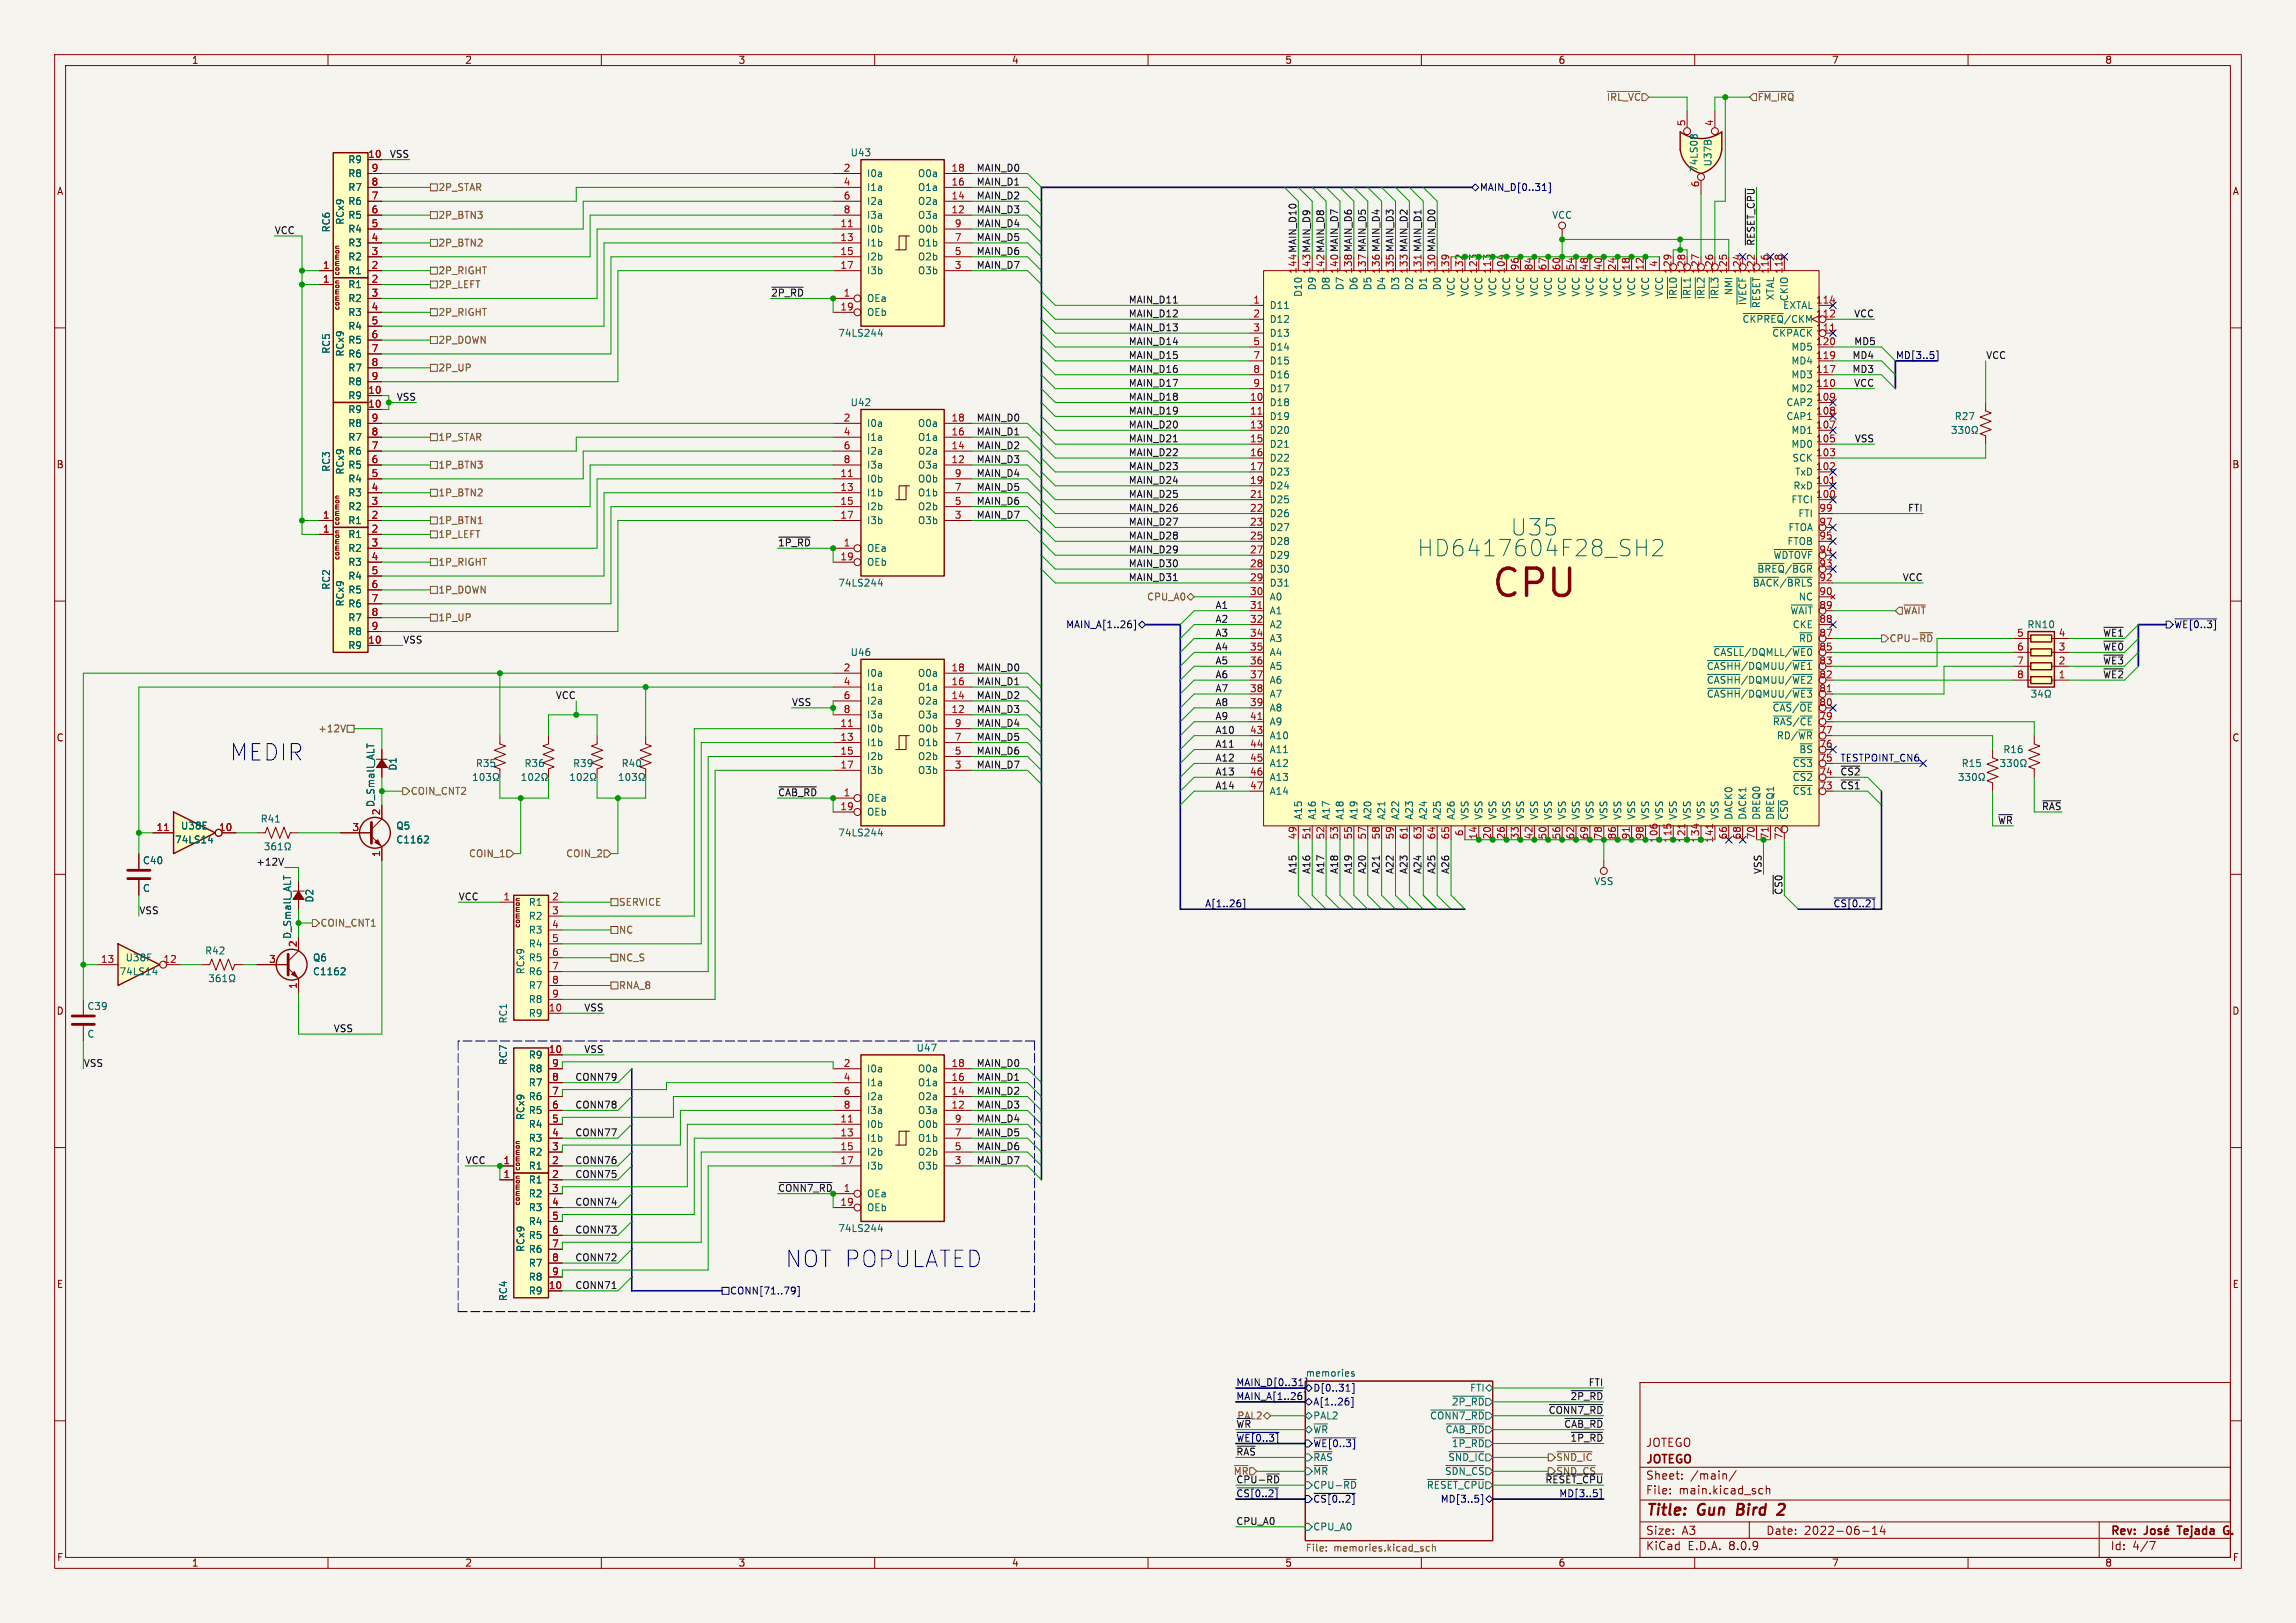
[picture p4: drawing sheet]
<svg xmlns="http://www.w3.org/2000/svg" width="420mm" height="297mm" viewBox="0 0 420 297" stroke-linecap="round" stroke-linejoin="round" font-family="sans-serif">
<defs><g id="words">
<text font-size="7" fill="#840000" x="272.6" y="110.1">CPU</text>
<g font-size="4.2" fill="#006464">
<text x="276.3" y="98.2">U35</text>
<text x="259.2" y="102.1">HD6417604F28_SH2</text>
</g>
<g font-size="4.2" fill="#0000c2">
<text x="41.9" y="139.5">MEDIR</text>
<text x="143.5" y="232.2">NOT POPULATED</text>
</g>
<g font-size="2.8" fill="#840000">
<text x="301" y="277.9">Title:</text>
<text x="310.6" y="277.9">Gun</text>
<text x="318.6" y="277.9">Bird</text>
</g>
<g font-size="2.1" fill="#840000">
<text x="301" y="268.2">JOTEGO</text>
<text x="301" y="265">JOTEGO</text>
<text x="301" y="273.7">File:</text>
<text x="301" y="271">Sheet:</text>
<text x="307.1" y="273.7">main.kicad_sch</text>
<text x="309.2" y="271">/main/</text>
<text x="301" y="281.1">Size:</text>
<text x="307.6" y="281.1">A3</text>
<text x="323" y="281.1">Date:</text>
<text x="330" y="281.1">2022-06-14</text>
<text x="386" y="281.3">Rev:</text>
<text x="399.1" y="281.3">Tejada</text>
<text x="408.1" y="281.3">G.</text>
<text x="301" y="283.9">KiCad</text>
<text x="308.7" y="283.9">E.D.A.</text>
<text x="316.3" y="283.9">8.0.9</text>
<text x="386" y="283.9">Id:</text>
<text x="390.1" y="283.9">4/7</text>
</g>
<g font-size="1.8" fill="#840000">
<text x="35" y="11.9">1</text>
<text x="85" y="11.9">2</text>
<text x="135" y="11.9">3</text>
<text x="185" y="11.9">4</text>
<text x="235" y="11.9">5</text>
<text x="285" y="11.9">6</text>
<text x="335" y="11.9">7</text>
<text x="385" y="11.9">8</text>
<text x="10.3" y="35.9">A</text>
<text x="408.3" y="35.9">A</text>
<text x="10.3" y="85.9">B</text>
<text x="408.2" y="85.9">B</text>
<text x="10.3" y="135.9">C</text>
<text x="408.2" y="135.9">C</text>
<text x="10.3" y="185.9">D</text>
<text x="408.2" y="185.9">D</text>
<text x="10.3" y="235.9">E</text>
<text x="408.3" y="235.9">E</text>
<text x="10.3" y="285.9">F</text>
<text x="35" y="286.9">1</text>
<text x="85" y="286.9">2</text>
<text x="135" y="286.9">3</text>
<text x="185" y="286.9">4</text>
<text x="235" y="286.9">5</text>
<text x="285" y="286.9">6</text>
<text x="335" y="286.9">7</text>
<text x="385" y="286.9">8</text>
<text x="408.3" y="285.9">F</text>
</g>
<g font-size="1.8" fill="#725600">
<text x="293.8" y="18.6">~{IRL_VC}</text>
<text x="321.4" y="18.6">~{FM_IRQ}</text>
<text x="80.1" y="35.2">2P_STAR</text>
<text x="80.1" y="40.2">2P_BTN3</text>
<text x="80.1" y="45.3">2P_BTN2</text>
<text x="80.1" y="52.9">2P_LEFT</text>
<text x="80.1" y="50.4">2P_RIGHT</text>
<text x="80.1" y="58">2P_RIGHT</text>
<text x="80.1" y="63.1">2P_DOWN</text>
<text x="80.1" y="68.2">2P_UP</text>
<text x="80.1" y="80.9">1P_STAR</text>
<text x="80.1" y="86">1P_BTN3</text>
<text x="80.1" y="91">1P_BTN2</text>
<text x="80.1" y="96.1">1P_BTN1</text>
<text x="80.1" y="98.7">1P_LEFT</text>
<text x="80.1" y="103.7">1P_RIGHT</text>
<text x="80.1" y="108.8">1P_DOWN</text>
<text x="80.1" y="113.9">1P_UP</text>
<text x="209.7" y="110.1">CPU_A0</text>
<text x="348.1" y="112.6">~{WAIT}</text>
<text x="345.5" y="117.7">CPU-~{RD}</text>
<text x="58.1" y="134.2">+12V</text>
<text x="75" y="145.6">COIN_CNT2</text>
<text x="85.7" y="157.1">COIN_1</text>
<text x="103.5" y="157.1">COIN_2</text>
<text x="113.1" y="166">SERVICE</text>
<text x="58.5" y="169.8">COIN_CNT1</text>
<text x="113.1" y="171">NC</text>
<text x="113.1" y="176.1">NC_S</text>
<text x="113.1" y="181.2">RNA_8</text>
<text x="284.6" y="267.6">~{SND_IC}</text>
<text x="238.8" y="284.3">File:</text>
<text x="244" y="284.3">memories.kicad_sch</text>
</g>
<g font-size="1.8" fill="#a90000">
<text x="308.4" y="23.2" transform="rotate(-90 308.4 23.2)">5</text>
<text x="313.4" y="23.2" transform="rotate(-90 313.4 23.2)">4</text>
<text x="67.3" y="29">10</text>
<text x="67.9" y="34">8</text>
<text x="67.9" y="31.5">9</text>
<text x="154.2" y="31.5">2</text>
<text x="154.2" y="34">4</text>
<text x="173.9" y="34">16</text>
<text x="173.9" y="31.5">18</text>
<text x="310.9" y="34.4" transform="rotate(-90 310.9 34.4)">6</text>
<text x="67.9" y="41.7">5</text>
<text x="67.9" y="39.1">6</text>
<text x="67.9" y="36.6">7</text>
<text x="153.6" y="41.7">11</text>
<text x="154.2" y="36.6">6</text>
<text x="154.2" y="39.1">8</text>
<text x="173.9" y="39.1">12</text>
<text x="173.9" y="36.6">14</text>
<text x="174.6" y="41.7">9</text>
<text x="67.9" y="46.7">3</text>
<text x="67.9" y="44.2">4</text>
<text x="153.6" y="44.2">13</text>
<text x="153.6" y="46.7">15</text>
<text x="174.6" y="46.7">5</text>
<text x="174.6" y="44.2">7</text>
<text x="59" y="51.8">1</text>
<text x="59" y="49.3">1</text>
<text x="67.9" y="51.8">2</text>
<text x="67.9" y="49.3">2</text>
<text x="153.6" y="49.3">17</text>
<text x="174.6" y="49.3">3</text>
<text x="265.2" y="50.2" transform="rotate(-90 265.2 50.2)">139</text>
<text x="267.7" y="50.2" transform="rotate(-90 267.7 50.2)">132</text>
<text x="270.3" y="50.2" transform="rotate(-90 270.3 50.2)">123</text>
<text x="272.8" y="50.2" transform="rotate(-90 272.8 50.2)">113</text>
<text x="275.3" y="50.2" transform="rotate(-90 275.3 50.2)">104</text>
<text x="277.9" y="49.6" transform="rotate(-90 277.9 49.6)">96</text>
<text x="280.4" y="49.6" transform="rotate(-90 280.4 49.6)">84</text>
<text x="283" y="49.6" transform="rotate(-90 283 49.6)">67</text>
<text x="285.5" y="49.6" transform="rotate(-90 285.5 49.6)">60</text>
<text x="288" y="49.6" transform="rotate(-90 288 49.6)">54</text>
<text x="290.6" y="49.6" transform="rotate(-90 290.6 49.6)">48</text>
<text x="293.1" y="49.6" transform="rotate(-90 293.1 49.6)">40</text>
<text x="295.7" y="49.6" transform="rotate(-90 295.7 49.6)">24</text>
<text x="298.2" y="49.6" transform="rotate(-90 298.2 49.6)">18</text>
<text x="300.7" y="49.6" transform="rotate(-90 300.7 49.6)">12</text>
<text x="303.3" y="49" transform="rotate(-90 303.3 49)">4</text>
<text x="305.8" y="50.2" transform="rotate(-90 305.8 50.2)">129</text>
<text x="308.4" y="50.2" transform="rotate(-90 308.4 50.2)">128</text>
<text x="310.9" y="50.2" transform="rotate(-90 310.9 50.2)">127</text>
<text x="313.4" y="50.2" transform="rotate(-90 313.4 50.2)">126</text>
<text x="316" y="50.2" transform="rotate(-90 316 50.2)">125</text>
<text x="318.5" y="50.2" transform="rotate(-90 318.5 50.2)">124</text>
<text x="321.1" y="50.2" transform="rotate(-90 321.1 50.2)">122</text>
<text x="323.6" y="50.2" transform="rotate(-90 323.6 50.2)">116</text>
<text x="326.1" y="50.2" transform="rotate(-90 326.1 50.2)">118</text>
<text x="67.9" y="54.4">3</text>
<text x="67.9" y="56.9">4</text>
<text x="67.9" y="59.4">5</text>
<text x="153.6" y="56.9">19</text>
<text x="154.2" y="54.4">1</text>
<text x="229.2" y="55.6">1</text>
<text x="229.2" y="58.2">2</text>
<text x="332.1" y="58.2">112</text>
<text x="332.1" y="55.6">114</text>
<text x="67.9" y="62">6</text>
<text x="67.9" y="64.5">7</text>
<text x="229.2" y="60.7">3</text>
<text x="229.2" y="63.2">5</text>
<text x="229.2" y="65.8">7</text>
<text x="332.1" y="60.7">111</text>
<text x="332.1" y="65.8">119</text>
<text x="332.1" y="63.2">120</text>
<text x="67.9" y="67.1">8</text>
<text x="67.9" y="69.6">9</text>
<text x="229.2" y="68.3">8</text>
<text x="229.2" y="70.9">9</text>
<text x="332.1" y="70.9">110</text>
<text x="332.1" y="68.3">117</text>
<text x="67.3" y="72.1">10</text>
<text x="67.3" y="74.7">10</text>
<text x="67.9" y="77.2">9</text>
<text x="154.2" y="77.2">2</text>
<text x="173.9" y="77.2">18</text>
<text x="228.6" y="73.4">10</text>
<text x="228.6" y="75.9">11</text>
<text x="332.1" y="75.9">108</text>
<text x="332.1" y="73.4">109</text>
<text x="67.9" y="82.3">7</text>
<text x="67.9" y="79.8">8</text>
<text x="154.2" y="79.8">4</text>
<text x="154.2" y="82.3">6</text>
<text x="173.9" y="82.3">14</text>
<text x="173.9" y="79.8">16</text>
<text x="228.6" y="78.5">13</text>
<text x="228.6" y="81">15</text>
<text x="228.6" y="83.6">16</text>
<text x="332.1" y="83.6">103</text>
<text x="332.1" y="81">105</text>
<text x="332.1" y="78.5">107</text>
<text x="67.9" y="89.9">4</text>
<text x="67.9" y="87.4">5</text>
<text x="67.9" y="84.8">6</text>
<text x="153.6" y="87.4">11</text>
<text x="153.6" y="89.9">13</text>
<text x="154.2" y="84.8">8</text>
<text x="173.9" y="84.8">12</text>
<text x="174.6" y="89.9">7</text>
<text x="174.6" y="87.4">9</text>
<text x="228.6" y="86.1">17</text>
<text x="228.6" y="88.6">19</text>
<text x="332.1" y="88.6">101</text>
<text x="332.1" y="86.1">102</text>
<text x="59" y="95">1</text>
<text x="67.9" y="95">2</text>
<text x="67.9" y="92.5">3</text>
<text x="153.6" y="92.5">15</text>
<text x="153.6" y="95">17</text>
<text x="174.6" y="95">3</text>
<text x="174.6" y="92.5">5</text>
<text x="228.6" y="91.2">21</text>
<text x="228.6" y="93.7">22</text>
<text x="332.1" y="91.2">100</text>
<text x="332.7" y="93.7">99</text>
<text x="59" y="97.5">1</text>
<text x="67.9" y="97.5">2</text>
<text x="67.9" y="100.1">3</text>
<text x="154.2" y="100.1">1</text>
<text x="228.6" y="96.3">23</text>
<text x="228.6" y="98.8">25</text>
<text x="228.6" y="101.3">27</text>
<text x="332.7" y="101.3">94</text>
<text x="332.7" y="98.8">95</text>
<text x="332.7" y="96.3">97</text>
<text x="67.9" y="102.6">4</text>
<text x="67.9" y="105.2">5</text>
<text x="67.9" y="107.7">6</text>
<text x="153.6" y="102.6">19</text>
<text x="228.6" y="103.9">28</text>
<text x="228.6" y="106.4">29</text>
<text x="332.7" y="106.4">92</text>
<text x="332.7" y="103.9">93</text>
<text x="67.9" y="110.2">7</text>
<text x="67.9" y="112.8">8</text>
<text x="228.6" y="109">30</text>
<text x="228.6" y="111.5">31</text>
<text x="332.7" y="111.5">89</text>
<text x="332.7" y="109">90</text>
<text x="67.3" y="117.9">10</text>
<text x="67.9" y="115.3">9</text>
<text x="228.6" y="114">32</text>
<text x="228.6" y="116.6">34</text>
<text x="228.6" y="119.1">35</text>
<text x="332.7" y="119.1">85</text>
<text x="332.7" y="116.6">87</text>
<text x="332.7" y="114">88</text>
<text x="368.9" y="116.6">5</text>
<text x="368.9" y="119.1">6</text>
<text x="376.5" y="119.1">3</text>
<text x="376.5" y="116.6">4</text>
<text x="154.2" y="122.9">2</text>
<text x="154.2" y="125.5">4</text>
<text x="173.9" y="125.5">16</text>
<text x="173.9" y="122.9">18</text>
<text x="228.6" y="121.7">36</text>
<text x="228.6" y="124.2">37</text>
<text x="332.7" y="124.2">82</text>
<text x="332.7" y="121.7">83</text>
<text x="368.9" y="121.7">7</text>
<text x="368.9" y="124.2">8</text>
<text x="376.5" y="124.2">1</text>
<text x="376.5" y="121.7">2</text>
<text x="154.2" y="128">6</text>
<text x="154.2" y="130.6">8</text>
<text x="173.9" y="130.6">12</text>
<text x="173.9" y="128">14</text>
<text x="228.6" y="126.7">38</text>
<text x="228.6" y="129.3">39</text>
<text x="228.6" y="131.8">41</text>
<text x="332.7" y="131.8">79</text>
<text x="332.7" y="129.3">80</text>
<text x="332.7" y="126.7">81</text>
<text x="153.6" y="133.1">11</text>
<text x="153.6" y="135.6">13</text>
<text x="174.6" y="135.6">7</text>
<text x="174.6" y="133.1">9</text>
<text x="228.6" y="134.4">43</text>
<text x="228.6" y="136.9">44</text>
<text x="332.7" y="136.9">76</text>
<text x="332.7" y="134.4">77</text>
<text x="153.6" y="138.2">15</text>
<text x="153.6" y="140.7">17</text>
<text x="174.6" y="140.7">3</text>
<text x="174.6" y="138.2">5</text>
<text x="228.6" y="139.4">45</text>
<text x="228.6" y="142">46</text>
<text x="332.7" y="142">74</text>
<text x="332.7" y="139.4">75</text>
<text x="69.6" y="149.3" transform="rotate(-90 69.6 149.3)">2</text>
<text x="153.6" y="148.3">19</text>
<text x="154.2" y="145.8">1</text>
<text x="228.6" y="144.5">47</text>
<text x="332.7" y="144.5">73</text>
<text x="28.5" y="152.1">11</text>
<text x="40" y="152.1">10</text>
<text x="64.4" y="152.1">3</text>
<text x="237.2" y="153.7" transform="rotate(-90 237.2 153.7)">49</text>
<text x="239.8" y="153.7" transform="rotate(-90 239.8 153.7)">51</text>
<text x="242.3" y="153.7" transform="rotate(-90 242.3 153.7)">52</text>
<text x="244.9" y="153.7" transform="rotate(-90 244.9 153.7)">53</text>
<text x="247.4" y="153.7" transform="rotate(-90 247.4 153.7)">55</text>
<text x="249.9" y="153.7" transform="rotate(-90 249.9 153.7)">57</text>
<text x="252.5" y="153.7" transform="rotate(-90 252.5 153.7)">58</text>
<text x="255" y="153.7" transform="rotate(-90 255 153.7)">59</text>
<text x="257.6" y="153.7" transform="rotate(-90 257.6 153.7)">61</text>
<text x="260.1" y="153.7" transform="rotate(-90 260.1 153.7)">63</text>
<text x="262.6" y="153.7" transform="rotate(-90 262.6 153.7)">64</text>
<text x="265.2" y="153.7" transform="rotate(-90 265.2 153.7)">65</text>
<text x="267.7" y="153.1" transform="rotate(-90 267.7 153.1)">6</text>
<text x="270.3" y="153.7" transform="rotate(-90 270.3 153.7)">14</text>
<text x="272.8" y="153.7" transform="rotate(-90 272.8 153.7)">20</text>
<text x="275.3" y="153.7" transform="rotate(-90 275.3 153.7)">26</text>
<text x="277.9" y="153.7" transform="rotate(-90 277.9 153.7)">33</text>
<text x="280.4" y="153.7" transform="rotate(-90 280.4 153.7)">42</text>
<text x="283" y="153.7" transform="rotate(-90 283 153.7)">50</text>
<text x="285.5" y="153.7" transform="rotate(-90 285.5 153.7)">56</text>
<text x="288" y="153.7" transform="rotate(-90 288 153.7)">62</text>
<text x="290.6" y="153.7" transform="rotate(-90 290.6 153.7)">69</text>
<text x="293.1" y="153.7" transform="rotate(-90 293.1 153.7)">78</text>
<text x="295.7" y="153.7" transform="rotate(-90 295.7 153.7)">86</text>
<text x="298.2" y="153.7" transform="rotate(-90 298.2 153.7)">91</text>
<text x="300.7" y="153.7" transform="rotate(-90 300.7 153.7)">98</text>
<text x="303.3" y="154.3" transform="rotate(-90 303.3 154.3)">106</text>
<text x="305.8" y="154.3" transform="rotate(-90 305.8 154.3)">115</text>
<text x="308.4" y="154.3" transform="rotate(-90 308.4 154.3)">121</text>
<text x="310.9" y="154.3" transform="rotate(-90 310.9 154.3)">134</text>
<text x="313.4" y="154.3" transform="rotate(-90 313.4 154.3)">141</text>
<text x="316" y="153.7" transform="rotate(-90 316 153.7)">66</text>
<text x="318.5" y="153.7" transform="rotate(-90 318.5 153.7)">68</text>
<text x="321.1" y="153.7" transform="rotate(-90 321.1 153.7)">70</text>
<text x="326.1" y="153.7" transform="rotate(-90 326.1 153.7)">72</text>
<text x="69.6" y="156.9" transform="rotate(-90 69.6 156.9)">1</text>
<text x="92" y="164.8">1</text>
<text x="100.9" y="164.8">2</text>
<text x="100.9" y="167.4">3</text>
<text x="54.4" y="173.4" transform="rotate(-90 54.4 173.4)">2</text>
<text x="100.9" y="169.9">4</text>
<text x="100.9" y="172.5">5</text>
<text x="18.4" y="176.3">13</text>
<text x="29.8" y="176.3">12</text>
<text x="49.1" y="176.3">3</text>
<text x="100.9" y="175">6</text>
<text x="100.9" y="177.5">7</text>
<text x="54.4" y="181" transform="rotate(-90 54.4 181)">1</text>
<text x="100.3" y="185.2">10</text>
<text x="100.9" y="180.1">8</text>
<text x="100.9" y="182.6">9</text>
<text x="100.3" y="192.8">10</text>
<text x="100.9" y="197.9">8</text>
<text x="100.9" y="195.3">9</text>
<text x="154.2" y="195.3">2</text>
<text x="154.2" y="197.9">4</text>
<text x="173.9" y="197.9">16</text>
<text x="173.9" y="195.3">18</text>
<text x="100.9" y="202.9">6</text>
<text x="100.9" y="200.4">7</text>
<text x="154.2" y="200.4">6</text>
<text x="154.2" y="202.9">8</text>
<text x="173.9" y="202.9">12</text>
<text x="173.9" y="200.4">14</text>
<text x="100.9" y="208">4</text>
<text x="100.9" y="205.5">5</text>
<text x="153.6" y="205.5">11</text>
<text x="153.6" y="208">13</text>
<text x="174.6" y="208">7</text>
<text x="174.6" y="205.5">9</text>
<text x="92" y="215.6">1</text>
<text x="92" y="213.1">1</text>
<text x="100.9" y="215.6">2</text>
<text x="100.9" y="213.1">2</text>
<text x="100.9" y="210.6">3</text>
<text x="153.6" y="210.6">15</text>
<text x="153.6" y="213.1">17</text>
<text x="174.6" y="213.1">3</text>
<text x="174.6" y="210.6">5</text>
<text x="100.9" y="218.2">3</text>
<text x="100.9" y="220.7">4</text>
<text x="153.6" y="220.7">19</text>
<text x="100.9" y="223.3">5</text>
<text x="100.9" y="225.8">6</text>
<text x="100.9" y="228.3">7</text>
<text x="100.9" y="230.9">8</text>
<text x="100.9" y="233.4">9</text>
<text x="100.3" y="236">10</text>
</g>
<g font-size="1.8" fill="#0f0f0f">
<text x="71.2" y="28.9">VSS</text>
<text x="178.6" y="34">MAIN_D1</text>
<text x="178.6" y="31.5">MAIN_D0</text>
<text x="178.6" y="41.6">MAIN_D4</text>
<text x="178.6" y="39.1">MAIN_D3</text>
<text x="178.6" y="36.6">MAIN_D2</text>
<text x="50.2" y="42.9">VCC</text>
<text x="178.6" y="46.7">MAIN_D6</text>
<text x="178.6" y="44.2">MAIN_D5</text>
<text x="321" y="45.1" transform="rotate(-90 321 45.1)">~{RESET_CPU}</text>
<text x="178.6" y="49.3">MAIN_D7</text>
<text x="237.2" y="50.2" transform="rotate(-90 237.2 50.2)">144 MAIN_D10</text>
<text x="239.8" y="50.2" transform="rotate(-90 239.8 50.2)">143 MAIN_D9</text>
<text x="242.3" y="50.2" transform="rotate(-90 242.3 50.2)">142 MAIN_D8</text>
<text x="244.9" y="50.2" transform="rotate(-90 244.9 50.2)">140 MAIN_D7</text>
<text x="247.4" y="50.2" transform="rotate(-90 247.4 50.2)">138 MAIN_D6</text>
<text x="249.9" y="50.2" transform="rotate(-90 249.9 50.2)">137 MAIN_D5</text>
<text x="252.5" y="50.2" transform="rotate(-90 252.5 50.2)">136 MAIN_D4</text>
<text x="255" y="50.2" transform="rotate(-90 255 50.2)">135 MAIN_D3</text>
<text x="257.6" y="50.2" transform="rotate(-90 257.6 50.2)">133 MAIN_D2</text>
<text x="260.1" y="50.2" transform="rotate(-90 260.1 50.2)">131 MAIN_D1</text>
<text x="262.6" y="50.2" transform="rotate(-90 262.6 50.2)">130 MAIN_D0</text>
<text x="141" y="54.3">~{2P_RD}</text>
<text x="206.4" y="58.2">MAIN_D12</text>
<text x="206.4" y="55.6">MAIN_D11</text>
<text x="339.1" y="58.2">VCC</text>
<text x="206.4" y="65.8">MAIN_D15</text>
<text x="206.4" y="63.2">MAIN_D14</text>
<text x="206.4" y="60.7">MAIN_D13</text>
<text x="338.8" y="65.8">MD4</text>
<text x="339.1" y="63.2">MD5</text>
<text x="363.2" y="65.8">VCC</text>
<text x="206.4" y="70.9">MAIN_D17</text>
<text x="206.4" y="68.3">MAIN_D16</text>
<text x="338.8" y="68.3">MD3</text>
<text x="339.1" y="70.9">VCC</text>
<text x="72.5" y="73.4">VSS</text>
<text x="178.6" y="77.2">MAIN_D0</text>
<text x="206.4" y="75.9">MAIN_D19</text>
<text x="206.4" y="73.4">MAIN_D18</text>
<text x="178.6" y="79.7">MAIN_D1</text>
<text x="178.6" y="82.3">MAIN_D2</text>
<text x="206.4" y="78.5">MAIN_D20</text>
<text x="206.4" y="81">MAIN_D21</text>
<text x="206.4" y="83.6">MAIN_D22</text>
<text x="339.2" y="81">VSS</text>
<text x="178.6" y="89.9">MAIN_D5</text>
<text x="178.6" y="84.8">MAIN_D3</text>
<text x="178.6" y="87.4">MAIN_D4</text>
<text x="206.4" y="88.6">MAIN_D24</text>
<text x="206.4" y="86.1">MAIN_D23</text>
<text x="178.6" y="92.4">MAIN_D6</text>
<text x="178.6" y="95">MAIN_D7</text>
<text x="206.4" y="91.2">MAIN_D25</text>
<text x="206.4" y="93.7">MAIN_D26</text>
<text x="348.9" y="93.7">FTI</text>
<text x="142.2" y="100.1">~{1P_RD}</text>
<text x="206.4" y="96.3">MAIN_D27</text>
<text x="206.4" y="98.8">MAIN_D28</text>
<text x="206.4" y="101.3">MAIN_D29</text>
<text x="206.4" y="103.9">MAIN_D30</text>
<text x="206.4" y="106.4">MAIN_D31</text>
<text x="348" y="106.4">VCC</text>
<text x="222.2" y="111.5">A1</text>
<text x="73.7" y="117.8">VSS</text>
<text x="222.2" y="116.6">A3</text>
<text x="222.2" y="114">A2</text>
<text x="222.2" y="119.1">A4</text>
<text x="384.6" y="116.6">~{WE1}</text>
<text x="384.6" y="119.1">~{WE0}</text>
<text x="178.6" y="125.5">MAIN_D1</text>
<text x="178.6" y="122.9">MAIN_D0</text>
<text x="222.2" y="121.7">A5</text>
<text x="222.2" y="124.2">A6</text>
<text x="384.6" y="121.7">~{WE3}</text>
<text x="384.6" y="124.2">~{WE2}</text>
<text x="101.6" y="128">VCC</text>
<text x="144.8" y="129.3">VSS</text>
<text x="178.6" y="130.5">MAIN_D3</text>
<text x="178.6" y="128">MAIN_D2</text>
<text x="222.2" y="126.7">A7</text>
<text x="222.2" y="131.8">A9</text>
<text x="222.2" y="129.3">A8</text>
<text x="178.6" y="133.1">MAIN_D4</text>
<text x="178.6" y="135.6">MAIN_D5</text>
<text x="222.2" y="136.9">A11</text>
<text x="222.2" y="134.4">A10</text>
<text x="178.6" y="140.7">MAIN_D7</text>
<text x="178.6" y="138.2">MAIN_D6</text>
<text x="222.2" y="139.4">A12</text>
<text x="222.2" y="142">A13</text>
<text x="336.5" y="142">~{CS2}</text>
<text x="142.2" y="145.8">~{CAB_RD}</text>
<text x="222.2" y="144.5">A14</text>
<text x="336.5" y="144.5">~{CS1}</text>
<text x="373.4" y="148.3">~{RAS}</text>
<text x="365.4" y="150.9">~{WR}</text>
<text x="46.8" y="158.5">+12V</text>
<text x="237.2" y="160" transform="rotate(-90 237.2 160)">A15</text>
<text x="239.8" y="160" transform="rotate(-90 239.8 160)">A16</text>
<text x="242.3" y="160" transform="rotate(-90 242.3 160)">A17</text>
<text x="244.8" y="160" transform="rotate(-90 244.8 160)">A18</text>
<text x="247.4" y="160" transform="rotate(-90 247.4 160)">A19</text>
<text x="249.9" y="160" transform="rotate(-90 249.9 160)">A20</text>
<text x="252.5" y="160" transform="rotate(-90 252.5 160)">A21</text>
<text x="255" y="160" transform="rotate(-90 255 160)">A22</text>
<text x="257.5" y="160" transform="rotate(-90 257.5 160)">A23</text>
<text x="260.1" y="160" transform="rotate(-90 260.1 160)">A24</text>
<text x="262.6" y="160" transform="rotate(-90 262.6 160)">A25</text>
<text x="265.2" y="160" transform="rotate(-90 265.2 160)">A26</text>
<text x="322.3" y="160" transform="rotate(-90 322.3 160)">VSS</text>
<text x="25.4" y="167.4">VSS</text>
<text x="83.8" y="164.8">VCC</text>
<text x="326.1" y="163.8" transform="rotate(-90 326.1 163.8)">~{CS0}</text>
<text x="106.8" y="185.2">VSS</text>
<text x="61" y="189">VSS</text>
<text x="15.2" y="195.3">VSS</text>
<text x="105.1" y="197.9">CONN79</text>
<text x="106.8" y="192.8">VSS</text>
<text x="178.6" y="195.3">MAIN_D0</text>
<text x="178.6" y="197.9">MAIN_D1</text>
<text x="105.1" y="202.9">CONN78</text>
<text x="178.6" y="202.9">MAIN_D3</text>
<text x="178.6" y="200.4">MAIN_D2</text>
<text x="105.1" y="208">CONN77</text>
<text x="178.6" y="205.5">MAIN_D4</text>
<text x="178.6" y="208">MAIN_D5</text>
<text x="85.1" y="213.1">VCC</text>
<text x="105.1" y="215.6">CONN75</text>
<text x="105.1" y="213.1">CONN76</text>
<text x="178.6" y="210.6">MAIN_D6</text>
<text x="178.6" y="213.1">MAIN_D7</text>
<text x="105.1" y="220.7">CONN74</text>
<text x="105.1" y="225.8">CONN73</text>
<text x="105.1" y="230.9">CONN72</text>
<text x="105.1" y="236">CONN71</text>
<text x="287.2" y="256.3">~{2P_RD}</text>
<text x="290.5" y="253.7">FTI</text>
<text x="226.1" y="261.4">~{WR}</text>
<text x="226.2" y="259.9">PAL2</text>
<text x="283.2" y="258.8">~{CONN7_RD}</text>
<text x="286" y="261.4">~{CAB_RD}</text>
<text x="287.2" y="263.9">~{1P_RD}</text>
<text x="226.1" y="266.4">~{RAS}</text>
<text x="225.6" y="270.1">~{MR}</text>
<text x="226.1" y="271.5">CPU-~{RD}</text>
<text x="282.6" y="271.5">~{RESET_CPU}</text>
<text x="284.6" y="270.1">~{SND_CS}</text>
<text x="226.1" y="279.1">CPU_A0</text>
</g>
<g font-size="1.8" fill="#006464">
<text x="155.5" y="28.8">U43</text>
<text x="63.6" y="30.1">R9</text>
<text x="63.6" y="35.2">R7</text>
<text x="63.6" y="32.6">R8</text>
<text x="158.5" y="32.6">I0a</text>
<text x="158.5" y="35.2">I1a</text>
<text x="167.8" y="35.2">O1a</text>
<text x="167.8" y="32.6">O0a</text>
<text x="310.7" y="31.6" transform="rotate(-90 310.7 31.6)">74LS08</text>
<text x="313.3" y="30.6" transform="rotate(-90 313.3 30.6)">U37B</text>
<text x="63.1" y="41.2" transform="rotate(-90 63.1 41.2)">RCx9</text>
<text x="63.6" y="40.2">R5</text>
<text x="63.6" y="37.7">R6</text>
<text x="158.5" y="37.7">I2a</text>
<text x="158.5" y="40.2">I3a</text>
<text x="167.8" y="40.2">O3a</text>
<text x="167.8" y="37.7">O2a</text>
<text x="283.8" y="40.2">VCC</text>
<text x="60.6" y="42.6" transform="rotate(-90 60.6 42.6)">RC6</text>
<text x="63.6" y="47.9">R2</text>
<text x="63.6" y="45.3">R3</text>
<text x="63.6" y="42.8">R4</text>
<text x="158.5" y="42.8">I0b</text>
<text x="158.5" y="45.3">I1b</text>
<text x="158.5" y="47.9">I2b</text>
<text x="167.8" y="47.9">O2b</text>
<text x="167.8" y="45.3">O1b</text>
<text x="167.8" y="42.8">O0b</text>
<text x="63.6" y="52.9">R1</text>
<text x="63.6" y="50.4">R1</text>
<text x="158.5" y="50.4">I3b</text>
<text x="167.8" y="50.4">O3b</text>
<text x="240.9" y="53.2" transform="rotate(-90 240.9 53.2)">D9</text>
<text x="243.4" y="53.2" transform="rotate(-90 243.4 53.2)">D8</text>
<text x="246" y="53.2" transform="rotate(-90 246 53.2)">D7</text>
<text x="248.5" y="53.2" transform="rotate(-90 248.5 53.2)">D6</text>
<text x="251.1" y="53.2" transform="rotate(-90 251.1 53.2)">D5</text>
<text x="253.6" y="53.2" transform="rotate(-90 253.6 53.2)">D4</text>
<text x="256.1" y="53.2" transform="rotate(-90 256.1 53.2)">D3</text>
<text x="258.7" y="53.2" transform="rotate(-90 258.7 53.2)">D2</text>
<text x="261.2" y="53.2" transform="rotate(-90 261.2 53.2)">D1</text>
<text x="263.8" y="53.2" transform="rotate(-90 263.8 53.2)">D0</text>
<text x="63.6" y="55.5">R2</text>
<text x="63.6" y="58">R3</text>
<text x="158.5" y="55.5">OEa</text>
<text x="158.5" y="58">OEb</text>
<text x="232.2" y="56.7">D11</text>
<text x="232.2" y="59.3">D12</text>
<text x="238.4" y="54.4" transform="rotate(-90 238.4 54.4)">D10</text>
<text x="266.3" y="54.4" transform="rotate(-90 266.3 54.4)">VCC</text>
<text x="268.8" y="54.4" transform="rotate(-90 268.8 54.4)">VCC</text>
<text x="271.4" y="54.4" transform="rotate(-90 271.4 54.4)">VCC</text>
<text x="273.9" y="54.4" transform="rotate(-90 273.9 54.4)">VCC</text>
<text x="276.5" y="54.4" transform="rotate(-90 276.5 54.4)">VCC</text>
<text x="279" y="54.4" transform="rotate(-90 279 54.4)">VCC</text>
<text x="281.5" y="54.4" transform="rotate(-90 281.5 54.4)">VCC</text>
<text x="284.1" y="54.4" transform="rotate(-90 284.1 54.4)">VCC</text>
<text x="286.6" y="54.4" transform="rotate(-90 286.6 54.4)">VCC</text>
<text x="289.2" y="54.4" transform="rotate(-90 289.2 54.4)">VCC</text>
<text x="291.7" y="54.4" transform="rotate(-90 291.7 54.4)">VCC</text>
<text x="294.2" y="54.4" transform="rotate(-90 294.2 54.4)">VCC</text>
<text x="296.8" y="54.4" transform="rotate(-90 296.8 54.4)">VCC</text>
<text x="299.3" y="54.4" transform="rotate(-90 299.3 54.4)">VCC</text>
<text x="301.9" y="54.4" transform="rotate(-90 301.9 54.4)">VCC</text>
<text x="304.4" y="54.4" transform="rotate(-90 304.4 54.4)">VCC</text>
<text x="306.9" y="54.9" transform="rotate(-90 306.9 54.9)">~{IRL0}</text>
<text x="309.5" y="54.9" transform="rotate(-90 309.5 54.9)">~{IRL1}</text>
<text x="312" y="54.9" transform="rotate(-90 312 54.9)">~{IRL2}</text>
<text x="314.6" y="54.9" transform="rotate(-90 314.6 54.9)">~{IRL3}</text>
<text x="317.1" y="54.1" transform="rotate(-90 317.1 54.1)">NMI</text>
<text x="318.6" y="59.3">~{CKPREQ}/CKM</text>
<text x="319.6" y="56" transform="rotate(-90 319.6 56)">~{IVECF}</text>
<text x="322.2" y="56.5" transform="rotate(-90 322.2 56.5)">~{RESET}</text>
<text x="324.7" y="55" transform="rotate(-90 324.7 55)">XTAL</text>
<text x="326.1" y="56.7">EXTAL</text>
<text x="327.3" y="55.2" transform="rotate(-90 327.3 55.2)">CKIO</text>
<text x="60.6" y="64.8" transform="rotate(-90 60.6 64.8)">RC5</text>
<text x="63.1" y="65.4" transform="rotate(-90 63.1 65.4)">RCx9</text>
<text x="63.6" y="60.6">R4</text>
<text x="63.6" y="63.1">R5</text>
<text x="63.6" y="65.6">R6</text>
<text x="153.2" y="61.8">74LS244</text>
<text x="232.2" y="61.8">D13</text>
<text x="232.2" y="64.4">D14</text>
<text x="324.1" y="61.8">~{CKPACK}</text>
<text x="327.6" y="64.4">MD5</text>
<text x="63.6" y="68.2">R7</text>
<text x="63.6" y="70.7">R8</text>
<text x="232.2" y="66.9">D15</text>
<text x="232.2" y="69.4">D16</text>
<text x="232.2" y="72">D17</text>
<text x="327.6" y="72">MD2</text>
<text x="327.6" y="69.4">MD3</text>
<text x="327.6" y="66.9">MD4</text>
<text x="63.6" y="73.3">R9</text>
<text x="63.6" y="75.8">R9</text>
<text x="155.5" y="74.5">U42</text>
<text x="232.2" y="74.5">D18</text>
<text x="232.2" y="77.1">D19</text>
<text x="326.7" y="77.1">CAP1</text>
<text x="326.7" y="74.5">CAP2</text>
<text x="357.5" y="77.1">R27</text>
<text x="63.6" y="83.4">R6</text>
<text x="63.6" y="80.9">R7</text>
<text x="63.6" y="78.3">R8</text>
<text x="158.5" y="78.3">I0a</text>
<text x="158.5" y="80.9">I1a</text>
<text x="158.5" y="83.4">I2a</text>
<text x="167.8" y="83.4">O2a</text>
<text x="167.8" y="80.9">O1a</text>
<text x="167.8" y="78.3">O0a</text>
<text x="232.2" y="79.6">D20</text>
<text x="232.2" y="82.1">D21</text>
<text x="327.6" y="82.1">MD0</text>
<text x="327.6" y="79.6">MD1</text>
<text x="60.6" y="86.4" transform="rotate(-90 60.6 86.4)">RC3</text>
<text x="63.1" y="86.9" transform="rotate(-90 63.1 86.9)">RCx9</text>
<text x="63.6" y="88.5">R4</text>
<text x="63.6" y="86">R5</text>
<text x="158.5" y="88.5">I0b</text>
<text x="158.5" y="86">I3a</text>
<text x="167.8" y="86">O3a</text>
<text x="167.8" y="88.5">O0b</text>
<text x="232.2" y="84.7">D22</text>
<text x="232.2" y="87.2">D23</text>
<text x="232.2" y="89.8">D24</text>
<text x="327.8" y="84.7">SCK</text>
<text x="328" y="89.8">RxD</text>
<text x="328.3" y="87.2">TxD</text>
<text x="63.6" y="93.6">R2</text>
<text x="63.6" y="91">R3</text>
<text x="158.5" y="91">I1b</text>
<text x="158.5" y="93.6">I2b</text>
<text x="167.8" y="93.6">O2b</text>
<text x="167.8" y="91">O1b</text>
<text x="232.2" y="92.3">D25</text>
<text x="232.2" y="94.8">D26</text>
<text x="327.6" y="92.3">FTCI</text>
<text x="328.9" y="94.8">FTI</text>
<text x="63.6" y="96.1">R1</text>
<text x="63.6" y="98.7">R1</text>
<text x="63.6" y="101.2">R2</text>
<text x="158.5" y="101.2">OEa</text>
<text x="158.5" y="96.1">I3b</text>
<text x="167.8" y="96.1">O3b</text>
<text x="232.2" y="97.4">D27</text>
<text x="232.2" y="99.9">D28</text>
<text x="326.9" y="99.9">FTOB</text>
<text x="327" y="97.4">FTOA</text>
<text x="63.6" y="103.7">R3</text>
<text x="63.6" y="106.3">R4</text>
<text x="153.2" y="107.5">74LS244</text>
<text x="158.5" y="103.7">OEb</text>
<text x="232.2" y="102.5">D29</text>
<text x="232.2" y="105">D30</text>
<text x="232.2" y="107.5">D31</text>
<text x="320.5" y="107.5">~{BACK}/~{BRLS}</text>
<text x="321.4" y="105">~{BREQ}/~{BGR}</text>
<text x="324.3" y="102.5">~{WDTOVF}</text>
<text x="60.6" y="108" transform="rotate(-90 60.6 108)">RC2</text>
<text x="63.1" y="111.1" transform="rotate(-90 63.1 111.1)">RCx9</text>
<text x="63.6" y="108.8">R5</text>
<text x="63.6" y="111.4">R6</text>
<text x="63.6" y="113.9">R7</text>
<text x="232.2" y="110.1">A0</text>
<text x="232.2" y="112.6">A1</text>
<text x="327.4" y="112.6">~{WAIT}</text>
<text x="328.9" y="110.1">NC</text>
<text x="63.6" y="119">R9</text>
<text x="63.6" y="116.4">R8</text>
<text x="232.2" y="115.2">A2</text>
<text x="232.2" y="117.7">A3</text>
<text x="327.8" y="115.2">CKE</text>
<text x="329" y="117.7">~{RD}</text>
<text x="370.8" y="115.2">RN10</text>
<text x="155.5" y="120.2">U46</text>
<text x="158.5" y="124.1">I0a</text>
<text x="167.8" y="124.1">O0a</text>
<text x="232.2" y="120.2">A4</text>
<text x="232.2" y="122.8">A5</text>
<text x="232.2" y="125.3">A6</text>
<text x="312.1" y="125.3">~{CASHH}/DQMUU/~{WE2}</text>
<text x="312.1" y="122.8">~{CASHH}/DQMUU/~{WE1}</text>
<text x="313.3" y="120.2">~{CASLL}/DQMLL/~{WE0}</text>
<text x="158.5" y="126.6">I1a</text>
<text x="158.5" y="129.1">I2a</text>
<text x="158.5" y="131.7">I3a</text>
<text x="167.8" y="131.7">O3a</text>
<text x="167.8" y="129.1">O2a</text>
<text x="167.8" y="126.6">O1a</text>
<text x="232.2" y="127.9">A7</text>
<text x="232.2" y="130.4">A8</text>
<text x="312.1" y="127.9">~{CASHH}/DQMUU/~{WE3}</text>
<text x="324.1" y="130.4">~{CAS}/~{OE}</text>
<text x="158.5" y="134.2">I0b</text>
<text x="158.5" y="136.8">I1b</text>
<text x="167.8" y="136.8">O1b</text>
<text x="167.8" y="134.2">O0b</text>
<text x="232.2" y="132.9">A9</text>
<text x="232.2" y="135.5">A10</text>
<text x="324.2" y="132.9">~{RAS}/~{CE}</text>
<text x="324.9" y="135.5">RD/~{WR}</text>
<text x="72.7" y="141.1" transform="rotate(-90 72.7 141.1)">D1</text>
<text x="87" y="140.6">R35</text>
<text x="95.8" y="140.6">R36</text>
<text x="104.7" y="140.6">R39</text>
<text x="113.6" y="140.6">R40</text>
<text x="158.5" y="139.3">I2b</text>
<text x="158.5" y="141.8">I3b</text>
<text x="167.8" y="141.8">O3b</text>
<text x="167.8" y="139.3">O2b</text>
<text x="232.2" y="138">A11</text>
<text x="232.2" y="140.6">A12</text>
<text x="232.2" y="143.1">A13</text>
<text x="327.8" y="143.1">~{CS2}</text>
<text x="327.8" y="140.6">~{CS3}</text>
<text x="329" y="138">~{BS}</text>
<text x="358.7" y="140.6">R15</text>
<text x="366.4" y="138">R16</text>
<text x="68.7" y="147.8" transform="rotate(-90 68.7 147.8)">D_Small_ALT</text>
<text x="158.5" y="146.9">OEa</text>
<text x="158.5" y="149.5">OEb</text>
<text x="232.2" y="145.6">A14</text>
<text x="327.8" y="145.6">~{CS1}</text>
<text x="31.9" y="154.5">74LS14</text>
<text x="33" y="152">U38E</text>
<text x="47.6" y="150.7">R41</text>
<text x="72.4" y="152">Q5</text>
<text x="72.4" y="154.5">C1162</text>
<text x="153.2" y="153.3">74LS244</text>
<text x="238.4" y="150.1" transform="rotate(-90 238.4 150.1)">A15</text>
<text x="240.9" y="150.1" transform="rotate(-90 240.9 150.1)">A16</text>
<text x="243.4" y="150.1" transform="rotate(-90 243.4 150.1)">A17</text>
<text x="246" y="150.1" transform="rotate(-90 246 150.1)">A18</text>
<text x="248.5" y="150.1" transform="rotate(-90 248.5 150.1)">A19</text>
<text x="251.1" y="150.1" transform="rotate(-90 251.1 150.1)">A20</text>
<text x="253.6" y="150.1" transform="rotate(-90 253.6 150.1)">A21</text>
<text x="256.1" y="150.1" transform="rotate(-90 256.1 150.1)">A22</text>
<text x="258.7" y="150.1" transform="rotate(-90 258.7 150.1)">A23</text>
<text x="261.2" y="150.1" transform="rotate(-90 261.2 150.1)">A24</text>
<text x="263.8" y="150.1" transform="rotate(-90 263.8 150.1)">A25</text>
<text x="266.3" y="150.1" transform="rotate(-90 266.3 150.1)">A26</text>
<text x="268.8" y="150.1" transform="rotate(-90 268.8 150.1)">VSS</text>
<text x="271.4" y="150.1" transform="rotate(-90 271.4 150.1)">VSS</text>
<text x="273.9" y="150.1" transform="rotate(-90 273.9 150.1)">VSS</text>
<text x="276.5" y="150.1" transform="rotate(-90 276.5 150.1)">VSS</text>
<text x="279" y="150.1" transform="rotate(-90 279 150.1)">VSS</text>
<text x="281.5" y="150.1" transform="rotate(-90 281.5 150.1)">VSS</text>
<text x="284.1" y="150.1" transform="rotate(-90 284.1 150.1)">VSS</text>
<text x="286.6" y="150.1" transform="rotate(-90 286.6 150.1)">VSS</text>
<text x="289.2" y="150.1" transform="rotate(-90 289.2 150.1)">VSS</text>
<text x="291.7" y="150.1" transform="rotate(-90 291.7 150.1)">VSS</text>
<text x="294.2" y="150.1" transform="rotate(-90 294.2 150.1)">VSS</text>
<text x="296.8" y="150.1" transform="rotate(-90 296.8 150.1)">VSS</text>
<text x="299.3" y="150.1" transform="rotate(-90 299.3 150.1)">VSS</text>
<text x="301.9" y="150.1" transform="rotate(-90 301.9 150.1)">VSS</text>
<text x="304.4" y="150.1" transform="rotate(-90 304.4 150.1)">VSS</text>
<text x="306.9" y="150.1" transform="rotate(-90 306.9 150.1)">VSS</text>
<text x="309.5" y="150.1" transform="rotate(-90 309.5 150.1)">VSS</text>
<text x="312" y="150.1" transform="rotate(-90 312 150.1)">VSS</text>
<text x="314.6" y="150.1" transform="rotate(-90 314.6 150.1)">VSS</text>
<text x="317.1" y="150.1" transform="rotate(-90 317.1 150.1)">DACK0</text>
<text x="319.6" y="150.1" transform="rotate(-90 319.6 150.1)">DACK1</text>
<text x="322.2" y="150.1" transform="rotate(-90 322.2 150.1)">DREQ0</text>
<text x="324.7" y="150.1" transform="rotate(-90 324.7 150.1)">DREQ1</text>
<text x="327.3" y="150.1" transform="rotate(-90 327.3 150.1)">~{CS0}</text>
<text x="26" y="158.3">C40</text>
<text x="26" y="163.4">C</text>
<text x="57.5" y="165.3" transform="rotate(-90 57.5 165.3)">D2</text>
<text x="96.6" y="166">R1</text>
<text x="291.5" y="162.2">VSS</text>
<text x="53.4" y="171.9" transform="rotate(-90 53.4 171.9)">D_Small_ALT</text>
<text x="96.6" y="168.5">R2</text>
<text x="96.6" y="171">R3</text>
<text x="96.6" y="173.6">R4</text>
<text x="21.8" y="178.7">74LS14</text>
<text x="22.9" y="176.1">U38F</text>
<text x="37.4" y="174.9">R42</text>
<text x="57.2" y="176.1">Q6</text>
<text x="57.2" y="178.7">C1162</text>
<text x="96.1" y="178.4" transform="rotate(-90 96.1 178.4)">RCx9</text>
<text x="96.6" y="176.1">R5</text>
<text x="96.6" y="178.7">R6</text>
<text x="15.9" y="185">C39</text>
<text x="96.6" y="181.2">R7</text>
<text x="96.6" y="183.7">R8</text>
<text x="15.9" y="190.1">C</text>
<text x="92.9" y="187.4" transform="rotate(-90 92.9 187.4)">RC1</text>
<text x="96.6" y="186.3">R9</text>
<text x="92.9" y="195" transform="rotate(-90 92.9 195)">RC7</text>
<text x="96.6" y="193.9">R9</text>
<text x="96.6" y="196.4">R8</text>
<text x="158.5" y="196.4">I0a</text>
<text x="167.6" y="192.6">U47</text>
<text x="167.8" y="196.4">O0a</text>
<text x="96.6" y="201.5">R6</text>
<text x="96.6" y="199">R7</text>
<text x="158.5" y="199">I1a</text>
<text x="158.5" y="201.5">I2a</text>
<text x="167.8" y="201.5">O2a</text>
<text x="167.8" y="199">O1a</text>
<text x="96.1" y="205.1" transform="rotate(-90 96.1 205.1)">RCx9</text>
<text x="96.6" y="209.1">R3</text>
<text x="96.6" y="206.6">R4</text>
<text x="96.6" y="204.1">R5</text>
<text x="158.5" y="206.6">I0b</text>
<text x="158.5" y="209.1">I1b</text>
<text x="158.5" y="204.1">I3a</text>
<text x="167.8" y="204.1">O3a</text>
<text x="167.8" y="209.1">O1b</text>
<text x="167.8" y="206.6">O0b</text>
<text x="96.6" y="214.2">R1</text>
<text x="96.6" y="211.7">R2</text>
<text x="158.5" y="211.7">I2b</text>
<text x="158.5" y="214.2">I3b</text>
<text x="167.8" y="214.2">O3b</text>
<text x="167.8" y="211.7">O2b</text>
<text x="96.6" y="216.8">R1</text>
<text x="96.6" y="219.3">R2</text>
<text x="96.6" y="221.8">R3</text>
<text x="158.5" y="219.3">OEa</text>
<text x="158.5" y="221.8">OEb</text>
<text x="96.6" y="224.4">R4</text>
<text x="96.6" y="226.9">R5</text>
<text x="153.2" y="225.7">74LS244</text>
<text x="96.1" y="229.2" transform="rotate(-90 96.1 229.2)">RCx9</text>
<text x="96.6" y="229.5">R6</text>
<text x="96.6" y="232">R7</text>
<text x="92.9" y="238.2" transform="rotate(-90 92.9 238.2)">RC4</text>
<text x="96.6" y="237.1">R9</text>
<text x="96.6" y="234.5">R8</text>
<text x="265.5" y="257.4">~{2P_RD}</text>
<text x="268.8" y="254.9">FTI</text>
<text x="240.1" y="259.9">PAL2</text>
<text x="261.5" y="259.9">~{CONN7_RD}</text>
<text x="264.3" y="262.5">~{CAB_RD}</text>
<text x="240.1" y="267.6">~{RAS}</text>
<text x="264.8" y="267.6">~{SND_IC}</text>
<text x="265.5" y="265">~{1P_RD}</text>
<text x="240.1" y="270.1">~{MR}</text>
<text x="240.1" y="272.6">CPU-~{RD}</text>
<text x="264.2" y="270.1">~{SDN_CS}</text>
<text x="240.1" y="280.3">CPU_A0</text>
</g>
<g font-size="1.8" fill="#000084">
<text x="270.6" y="35.2">MAIN_D[0..31]</text>
<text x="346.7" y="65.8">MD[3..5]</text>
<text x="194.9" y="115.2">MAIN_A[1..26]</text>
<text x="397.6" y="115.2">~{WE[0..3]}</text>
<text x="220.3" y="166.1">A[1..26]</text>
<text x="335.3" y="166.1">~{CS[0..2]}</text>
<text x="133.5" y="237.1">CONN[71..79]</text>
<text x="226.1" y="256.3">MAIN_A[1..26]</text>
<text x="226.1" y="253.7">MAIN_D[0..31]</text>
<text x="238.8" y="252">memories</text>
<text x="240.1" y="254.9">D[0..31]</text>
<text x="240.1" y="257.4">A[1..26]</text>
<text x="226.1" y="263.9">~{WE[0..3]}</text>
<text x="240.1" y="262.5">~{WR}</text>
<text x="240.1" y="265">~{WE[0..3]}</text>
<text x="226.1" y="274.1">~{CS[0..2]}</text>
<text x="240.1" y="275.2">~{CS[0..2]}</text>
<text x="260.9" y="272.6">~{RESET_CPU}</text>
<text x="263.4" y="275.2">MD[3..5]</text>
<text x="285.1" y="274.1">MD[3..5]</text>
</g>
<text font-size="1.8" fill="#0000c2" x="336.5" y="139.5">TESTPOINT_CN6</text>
<g font-size="1.8" fill="#009600">
<text x="323.6" y="153.7" transform="rotate(-90 323.6 153.7)">71</text>
<text x="142.2" y="218.2">~{CONN7_RD}1</text>
</g>
<g font-size="1.2" fill="#840000">
<text x="62.2" y="50.5" transform="rotate(-90 62.2 50.5)">common</text>
<text x="62.2" y="56.8" transform="rotate(-90 62.2 56.8)">common</text>
<text x="62.2" y="96.2" transform="rotate(-90 62.2 96.2)">common</text>
<text x="62.2" y="102.5" transform="rotate(-90 62.2 102.5)">common</text>
<text x="95.2" y="169.9" transform="rotate(-90 95.2 169.9)">common</text>
<text x="95.2" y="214.3" transform="rotate(-90 95.2 214.3)">common</text>
<text x="95.2" y="220.7" transform="rotate(-90 95.2 220.7)">common</text>
</g>
</g></defs>
<path d="M0 0h420v297h-420z" fill="#f5f4ef" stroke="#f5f4ef" stroke-width=".18"/>
<g fill="none" stroke="#840000" stroke-width=".18">
<path d="M10 10h400v277h-400zM12 12h396v273h-396zM60 10v2M110 10v2M160 10v2M210 10v2M260 10v2M310 10v2M360 10v2M10 60h2M408 60h2M10 110h2"/>
<path d="M408 110h2M10 160h2M408 160h2M10 210h2M408 210h2M238.8 252.7h34.2v29.2h-34.2zM300 253h108v32h-108zM10 260h2M300 278.5h108M300 274.5h108M300 268.5h108M305.5 273.2v.2"/>
<path d="M305.5 272.5v.1M307.7 270.5v.2M307.7 269.8v.1M315.6 269.7l.2 .2v.8M317.6 269.1l-1.3 1.9M320 278.5v3M322 272.4l.4 .1M322.4 273.3l-.4 .1M323.1 272.5l.2-.1 .4 .1v.9M323.1 271.9v1.5M342.5 279.7l.4-.4v1.5M344.3 279.2l-.4 1.1h1"/>
<path d="M344.7 279.8v1M384 278.5v6.5M408 260h2M60 285v2M110 285v2M160 285v2M210 285v2M260 285v2M300 281.5h108M310 285v2M340.7 280.2h1.2M342.5 280.8h.9"/>
<path d="M360 285v2M393.2 282.1h1l-.6 1.5"/>
</g>
<path d="M392.8 279.3v1.1a.48 .48 0 0 1-.6 .4M393.5 279.9l.4-.1 .3 .3v.4l-.3 .3-.4-.1-.1-.2v-.4zM395.3 279.9l-.3-.1-.2 .2v.2l.5 .2v.3h-.5M396.5 279.2l-.2 .2M398.3 279.3h.8M407.5 279.3a.75 .75 0 0 0-.7 .7 .75 .75 0 0 0 .6 .8l.2-.1M396 280.3l.7-.2-.1-.2-.4-.1-.2 .2v.7h.6M407.4 280.1h.3" fill="none" stroke="#840000" stroke-width=".3"/>
<path d="M318 275.2l-.3 2h.8M325.4 275.4l.3-.2h.5a.45 .45 0 0 1 .3 .6l-.2 .3-1.3 1.1h1.3" fill="none" stroke="#840000" stroke-width=".4"/>
<path d="M238.8 254l.6-.6 .6 .6-.6 .6zM238.8 256.5l.6-.6 .6 .6-.6 .7zM246.2 254.6h.7M246.7 256.5v.5M247.2 255.7h.3v1.8h-.3M247.4 253.2h.3v1.8h-.3M238.8 263.5h.6l.6 .7-.6 .6h-.6zM238.8 273.7h.6l.6 .6-.6 .7h-.6zM240.4 263.1h7.6M240.4 273.3h7.5M271.2 273.5v1.8h-.3M271.8 274.3l.6-.6 .6 .6-.6 .7z" fill="none" stroke="#000084" stroke-width=".18"/>
<g fill="none" stroke="#006464" stroke-width=".18">
<path d="M239.4 258.4l.6 .7-.6 .6-.6-.6zM247.7 251.1l-.3-.1-.2 .2 .1 .2 .4 .1v.3h-.5M261.7 258h9.8M265.7 255.5h5.8M271.8 254l.6-.6 .6 .6-.6 .6zM238.8 261.6l.6-.6 .6 .6-.6 .7zM238.8 266.1h.6l.6 .6-.6 .6h-.6zM238.8 268.6h.6l.6 .6-.6 .7h-.6zM238.8 271.1h.6l.6 .7-.6 .6h-.6zM238.8 278.8h.6l.6 .6-.6 .6h-.6zM240.4 260.6h2.4M240.4 265.7h3.3"/>
<path d="M261.1 270.7h10.4M264.4 268.2h7.1M264.6 260.6h6.9M265.1 265.7h6.4M265.7 263.1h5.8"/>
</g>
<path d="M242.6 283.7v.1M242.6 283.1v.1M261.5 283.1l-.4-.1-.2 .2 .1 .6h.5M262 283.1l.2-.1 .3 .1 .1 .7M262 282.6v1.2" fill="none" stroke="#725600" stroke-width=".18"/>
<path d="M157.5 120.7h15.2v30.4h-15.2z" fill="#ffffc2"/>
<g fill="none" stroke="#840000" stroke-width=".18">
<path d="M152.4 133.4h5.1M152.4 130.8h5.1M152.4 135.9h5.1M152.4 128.3h5.1M152.4 138.4h5.1M152.4 125.7h5.1M152.4 123.2h5.1M165.7 134.6h-1.2v2.6M166.4 134.6h-.7v2.6h-1.9M172.7 133.4h5.1M172.7 130.8h5.1M172.7 135.9h5.1"/>
<path d="M172.7 128.3h5.1M172.7 138.4h5.1M172.7 125.7h5.1M172.7 123.2h5.1M152.4 146.1h3.8M152.4 141h5.1M152.4 148.6h3.8M172.7 141h5.1"/>
<circle cx="156.8" cy="146" r=".63"/>
<circle cx="156.8" cy="148.6" r=".63"/>
</g>
<path d="M157.5 120.7h15.2v30.4h-15.2z" fill="none" stroke="#840000" stroke-width=".25"/>
<path d="M155.2 132.9h.7" fill="none" stroke="#a90000" stroke-width=".18"/>
<path d="M161 151.6l-.3 1h.7M161.3 152.1v.9" fill="none" stroke="#006464" stroke-width=".18"/>
<path d="M157.5 193h15.2v30.5h-15.2z" fill="#ffffc2"/>
<g fill="none" stroke="#840000" stroke-width=".18">
<path d="M152.4 198.1h5.1M152.4 195.6h5.1M172.7 198.1h5.1M172.7 195.6h5.1M152.4 218.4h3.8M152.4 205.7h5.1M152.4 203.2h5.1M152.4 208.3h5.1M152.4 200.7h5.1M152.4 210.8h5.1M152.4 213.4h5.1M165.7 207h-1.2v2.6"/>
<path d="M166.4 207h-.7v2.6h-1.9M172.7 205.7h5.1M172.7 203.2h5.1M172.7 208.3h5.1M172.7 200.7h5.1M172.7 210.8h5.1M172.7 213.4h5.1M152.4 221h3.8"/>
<circle cx="156.8" cy="218.4" r=".63"/>
<circle cx="156.8" cy="221" r=".63"/>
</g>
<path d="M157.5 193h15.2v30.5h-15.2z" fill="none" stroke="#840000" stroke-width=".25"/>
<path d="M155.2 205.3h.7" fill="none" stroke="#a90000" stroke-width=".18"/>
<path d="M161 224l-.3 .9h.7M161.3 224.5v.9" fill="none" stroke="#006464" stroke-width=".18"/>
<path d="M61 50.8h6.3v22.9h-6.3z" fill="#ffffc2"/>
<path d="M61 50.8h6.3v22.9h-6.3z" fill="none" stroke="#840000" stroke-width=".25"/>
<path d="M58.4 52.1h2.6M62 51.4l-.5 .1v.3M67.3 52.1h2.5M67.3 54.6h2.5M67.3 57.2h2.5M67.3 59.7h2.5M67.3 72.4h2.5M67.3 62.2h2.5M67.3 64.8h2.5M67.3 67.3h2.5M67.3 69.9h2.5" fill="none" stroke="#840000" stroke-width=".18"/>
<path d="M61 73.7h6.3v22.8h-6.3z" fill="#ffffc2"/>
<path d="M61 73.7h6.3v22.8h-6.3z" fill="none" stroke="#840000" stroke-width=".25"/>
<path d="M67.3 74.9h2.5M67.3 77.5h2.5M58.4 95.3h2.6M62 90.8h-.5v.3M67.3 95.3h2.5M67.3 92.7h2.5M67.3 90.2h2.5M67.3 87.6h2.5M67.3 85.1h2.5M67.3 82.6h2.5M67.3 80h2.5" fill="none" stroke="#840000" stroke-width=".18"/>
<path d="M61 27.9h6.3v22.9h-6.3z" fill="#ffffc2"/>
<path d="M61 27.9h6.3v22.9h-6.3z" fill="none" stroke="#840000" stroke-width=".25"/>
<path d="M67.3 29.2h2.5M67.3 39.4h2.5M67.3 36.8h2.5M67.3 34.3h2.5M67.3 31.8h2.5M58.4 49.5h2.6M62 45.1h-.5v.3M67.3 49.5h2.5M67.3 47h2.5M67.3 44.5h2.5M67.3 41.9h2.5" fill="none" stroke="#840000" stroke-width=".18"/>
<path d="M94 214.6h6.3v22.9h-6.3z" fill="#ffffc2"/>
<path d="M94 214.6h6.3v22.9h-6.3z" fill="none" stroke="#840000" stroke-width=".25"/>
<path d="M91.4 215.9h2.6M95 215.2l-.5 .1v.3M100.3 215.9h2.6M100.3 218.4h2.6M100.3 236.2h2.6M100.3 221h2.6M100.3 223.5h2.6M100.3 226.1h2.6M100.3 228.6h2.6M100.3 231.1h2.6M100.3 233.7h2.6" fill="none" stroke="#840000" stroke-width=".18"/>
<path d="M94 191.8h6.3v22.8h-6.3z" fill="#ffffc2"/>
<path d="M94 191.8h6.3v22.8h-6.3z" fill="none" stroke="#840000" stroke-width=".25"/>
<g fill="none" stroke="#840000" stroke-width=".18">
<path d="M285.7 41.9v1.3M364.5 137.2v1.5l1 .4-2 .7 2 .8-2 .8 2 .7-2 .8 1 .4v1.5M372.1 134.6v1.5l1 .4-2 .8 2 .7-2 .8 2 .8-2 .7 1 .4v1.5M100.3 193h2.6M100.3 198.1h2.6M100.3 195.6h2.6M91.4 213.4h2.6M95 208.9h-.5v.3M100.3 213.4h2.6M100.3 210.8h2.6M100.3 208.3h2.6M100.3 205.7h2.6"/>
<path d="M100.3 203.2h2.6M100.3 200.7h2.6"/>
<circle cx="285.7" cy="41.3" r=".63"/>
</g>
<path d="M365.9 139h.8l-.4 .5 .4 .1v.6l-.2 .1-.6-.1M367.2 139h.7l-.4 .5 .4 .1v.6l-.2 .1-.5-.1M368.5 139.1l.2-.1a.68 .68 0 0 1 .5 .6 .68 .68 0 0 1-.5 .7l-.3-.5zM358.3 141.5h.8l-.4 .5 .3 .2v.5l-.1 .1-.6-.1M359.5 141.5h.8l-.4 .5 .4 .2v.5l-.2 .1-.6-.1M360.9 141.7l.2-.2a.68 .68 0 0 1 .4 .7 .68 .68 0 0 1-.4 .6l-.3-.5zM362 142.8h.3v-.2a.54 .54 0 0 1-.3-.8 .54 .54 0 0 1 .8-.2 .58 .58 0 0 1-.1 1v.2h.3M369.6 140.3h.3v-.3a.54 .54 0 0 1-.2-.7 .54 .54 0 0 1 .7-.2 .58 .58 0 0 1-.1 .9v.3h.3" fill="none" stroke="#006464" stroke-width=".18"/>
<path d="M157.5 74.9h15.2v30.5h-15.2z" fill="#ffffc2"/>
<g fill="none" stroke="#840000" stroke-width=".18">
<path d="M152.4 77.5h5.1M172.7 77.5h5.1M152.4 87.6h5.1M152.4 85.1h5.1M152.4 90.2h5.1M152.4 82.6h5.1M152.4 92.7h5.1M152.4 80h5.1M152.4 95.3h5.1M165.7 88.9h-1.2v2.5M166.4 88.9h-.7v2.5h-1.9M172.7 87.6h5.1"/>
<path d="M172.7 85.1h5.1M172.7 90.2h5.1M172.7 82.6h5.1M172.7 92.7h5.1M172.7 80h5.1M172.7 95.3h5.1M152.4 100.3h3.8M152.4 102.9h3.8"/>
<circle cx="156.8" cy="100.3" r=".63"/>
<circle cx="156.8" cy="102.9" r=".63"/>
</g>
<path d="M157.5 74.9h15.2v30.5h-15.2z" fill="none" stroke="#840000" stroke-width=".25"/>
<path d="M155.2 87.2h.7" fill="none" stroke="#a90000" stroke-width=".18"/>
<path d="M161 105.9l-.3 .9h.7M161.3 106.4v.9" fill="none" stroke="#006464" stroke-width=".18"/>
<path d="M61 96.5h6.3v22.9h-6.3z" fill="#ffffc2"/>
<path d="M61 96.5h6.3v22.9h-6.3z" fill="none" stroke="#840000" stroke-width=".25"/>
<path d="M58.4 97.8h2.6M62 97.1l-.5 .1v.3M67.3 97.8h2.5M67.3 118.1h2.5M67.3 100.3h2.5M67.3 102.9h2.5M67.3 105.4h2.5M67.3 108h2.5M67.3 110.5h2.5M67.3 113h2.5M67.3 115.6h2.5" fill="none" stroke="#840000" stroke-width=".18"/>
<path d="M307.3 27.3l5.2-.6-1.4 5a5.2 5.2 0 0 1-3.8-4.4z" fill="#ffffc2" stroke="#ffffc2" stroke-width=".18"/>
<path d="M307.3 24.1v3.2M315 24.1v3.2" fill="none" stroke="#ffffc2" stroke-width=".18"/>
<path d="M307.3 24.1a6.7 6.7 0 0 0 7.7 0v3.2h-7.7z" fill="#ffffc2"/>
<path d="M309.8 26.8l5.2 .5a5.1 5.1 0 0 1-3.9 4.5z" fill="#ffffc2" stroke="#ffffc2" stroke-width=".18"/>
<path d="M307.3 27.3v-3.2a6.6 6.6 0 0 0 7.7 0v3.2M307.3 27.3a5.2 5.2 0 0 0 3.8 4.4 5.1 5.1 0 0 0 3.9-4.4" fill="none" stroke="#840000" stroke-width=".25"/>
<g fill="none" stroke="#840000" stroke-width=".18">
<path d="M308.6 20.3v3.1M311.1 33v2.6M313.7 20.3v3.1M91.4 134.6v1.5l1.1 .4-2.1 .8 2.1 .7-2.1 .8 2.1 .8-2.1 .7 1 .4v1.5"/>
<circle cx="308.6" cy="24" r=".63"/>
<circle cx="311.1" cy="32.4" r=".63"/>
<circle cx="313.7" cy="24" r=".63"/>
</g>
<path d="M309.7 24.9l-.3-.3-.2 .3v.2M309.7 24.9l.3-.3h.2l.2 .2 .1 .3M309.7 24.9v.2M86.6 142.8h.7M86.6 141.9l.4-.4v1.3M87.9 141.7l.2-.2a.68 .68 0 0 1 .5 .7 .68 .68 0 0 1-.5 .6l-.3-.5zM89 141.5h.7l-.4 .5 .4 .2v.5l-.2 .1-.5-.1M90.2 142.8h.3v-.2a.54 .54 0 0 1-.2-.8 .54 .54 0 0 1 .7-.2 .58 .58 0 0 1-.1 1v.2h.3" fill="none" stroke="#006464" stroke-width=".18"/>
<path d="M94 163.8h6.3v22.9h-6.3z" fill="#ffffc2"/>
<g fill="none" stroke="#840000" stroke-width=".25">
<path d="M94 163.8h6.3v22.9h-6.3z"/>
<circle cx="53.3" cy="176.5" r="2.82"/>
</g>
<g fill="none" stroke="#840000" stroke-width=".18">
<path d="M363.2 73.7v1.5l1 .4-2 .7 2 .8-2 .8 2 .7-2 .8 1 .4v1.5M100.3 134.6v1.5l-1 .4 2 .8-2 .7 2 .8-2 .8 2 .7-1 .4v1.5M25.4 156.2v2.8M25.4 161v2.8M36.8 176.5h1.6l.3-1 .8 2 .8-2 .7 2 .8-2 .7 2 .4-1h1.5M47 176.5h5.7M52.7 177.2l1.9 1.9v2.5M53.6 163.1h2M54.6 161.3v5.1M54.6 171.5v2.5l-1.9 1.9M91.4 165.1h2.6M95 164.4l-.5 .1v.3"/>
<path d="M100.3 165.1h2.6M100.3 167.6h2.6M100.3 170.2h2.6M100.3 172.7h2.6M100.3 175.3h2.6M100.3 177.8h2.6M100.3 185.4h2.6M100.3 180.3h2.6M100.3 182.9h2.6"/>
</g>
<g fill="none" stroke="#006464" stroke-width=".18">
<path d="M357.1 78h.7l-.4 .5 .4 .2v.5l-.2 .1-.5-.1M358.3 78h.7l-.4 .5 .4 .2v.5l-.2 .1-.5-.1M359.7 78.2l.1-.2a.68 .68 0 0 1 .5 .7 .68 .68 0 0 1-.5 .6l-.3-.5zM360.7 79.3h.3v-.2a.54 .54 0 0 1-.2-.8 .54 .54 0 0 1 .7-.2 .58 .58 0 0 1-.1 1v.2h.3M95.5 142.8h.7M95.5 141.9l.4-.4v1.3M96.8 141.7l.2-.2a.68 .68 0 0 1 .4 .7 .68 .68 0 0 1-.4 .6l-.3-.5zM97.9 141.7l.5-.2 .2 .4-.7 .9h.7M99.1 142.8h.3v-.2a.54 .54 0 0 1-.2-.8 .54 .54 0 0 1 .7-.2 .58 .58 0 0 1-.1 1v.2h.3M38.3 178.4h.8l-.5 .5 .4 .1v.5l-.2 .1-.5-.1M40.2 178.4h-.4a.86 .86 0 0 0 0 1.2l.4-.1 .1-.4-.3-.2h-.2l-.2 .2M40.8 179.6h.7"/>
<path d="M40.8 178.7l.3-.3v1.2M42 179.6h.3v-.2a.54 .54 0 0 1-.3-.7 .54 .54 0 0 1 .8-.3 .58 .58 0 0 1-.2 1v.2h.3M51.9 160.3v.7M62.9 177.1l.2 .3v.3l-.8 .7h.8"/>
</g>
<path d="M23.4 159.3h4M23.4 160.8h4M52.7 174.6v3.8" fill="none" stroke="#840000" stroke-width=".51"/>
<g fill="#840000" stroke="#840000" stroke-width=".18">
<path d="M54.6 163.1l1 1.5h-2z"/>
<path d="M53.8 177.8l.6 1-1.1-.5z"/>
</g>
<path d="M157.5 29.2h15.2v30.5h-15.2z" fill="#ffffc2"/>
<g fill="none" stroke="#840000" stroke-width=".18">
<path d="M152.4 39.4h5.1M152.4 36.8h5.1M152.4 34.3h5.1M152.4 31.8h5.1M172.7 39.4h5.1M172.7 36.8h5.1M172.7 34.3h5.1M172.7 31.8h5.1M152.4 54.6h3.8M152.4 41.9h5.1M152.4 44.5h5.1M152.4 47h5.1"/>
<path d="M152.4 49.5h5.1M152.4 57.2h3.8M165.7 43.2h-1.2v2.5M166.4 43.2h-.7v2.5h-1.9M172.7 41.9h5.1M172.7 44.5h5.1M172.7 47h5.1M172.7 49.5h5.1"/>
<circle cx="156.8" cy="57.1" r=".63"/>
<circle cx="156.8" cy="54.6" r=".63"/>
</g>
<path d="M157.5 29.2h15.2v30.5h-15.2z" fill="none" stroke="#840000" stroke-width=".25"/>
<path d="M155.2 41.5h.7" fill="none" stroke="#a90000" stroke-width=".18"/>
<path d="M161 60.2l-.3 .9h.7M161.3 60.7v.8" fill="none" stroke="#006464" stroke-width=".18"/>
<path d="M21.6 172.7l7.6 3.8-7.6 3.8z" fill="#ffffc2"/>
<path d="M21.6 172.7l7.6 3.8-7.6 3.8z" fill="none" stroke="#840000" stroke-width=".25"/>
<g fill="none" stroke="#840000" stroke-width=".18">
<path d="M17.8 176.5h3.8M30.5 176.5h2.5M15.2 182.9v2.8M15.2 187.7v2.8"/>
<circle cx="29.8" cy="176.5" r=".63"/>
</g>
<path d="M28 178h.8M28.6 177.5v.9" fill="none" stroke="#006464" stroke-width=".18"/>
<path d="M13.2 187.5h4.1M13.2 185.9h4.1" fill="none" stroke="#840000" stroke-width=".51"/>
<path d="M31.7 148.6l7.7 3.8-7.7 3.8z" fill="#ffffc2"/>
<path d="M31.7 148.6l7.7 3.8-7.7 3.8z" fill="none" stroke="#840000" stroke-width=".25"/>
<g fill="none" stroke="#840000" stroke-width=".18">
<path d="M27.9 152.4h3.8M40.6 152.4h2.6M47 152.4h1.5l.4-1 .8 2 .7-2 .8 2 .7-2 .8 2 .4-1h1.5"/>
<circle cx="40" cy="152.4" r=".63"/>
</g>
<path d="M30.1 152h.7" fill="none" stroke="#a90000" stroke-width=".18"/>
<path d="M38.1 153.8h.8M38.7 153.4v.8M48.4 154.2h.8l-.4 .5 .4 .2v.5l-.2 .1-.6-.1M50.3 154.2l-.3 .1a.86 .86 0 0 0 0 1.2l.4-.1v-.4l-.2-.3h-.2l-.3 .3M50.4 150.4h.7M50.9 155.5h.7M50.9 154.6l.4-.4v1.3M52.1 155.5h.3v-.2a.54 .54 0 0 1-.2-.8 .54 .54 0 0 1 .7-.2 .58 .58 0 0 1-.1 1v.2h.3" fill="none" stroke="#006464" stroke-width=".18"/>
<path d="M231.1 49.5h101.6v101.6h-101.6z" fill="#ffffc2"/>
<g fill="none" stroke="#840000" stroke-width=".18">
<path d="M228.6 55.9h2.5M228.6 58.4h2.5M231.1 49.5h101.6v101.6h-101.6zM278.1 47v2.5M280.7 47v2.5M283.2 47v2.5M285.7 47v2.5M288.3 47v2.5M290.8 47v2.5M293.4 47v2.5M295.9 47v2.5M298.4 47v2.5"/>
<path d="M301 47v2.5M303.5 47v2.5M228.6 73.7h2.5M228.6 76.2h2.5M228.6 78.7h2.5M228.6 61h2.5M228.6 63.5h2.5M228.6 66h2.5M228.6 68.6h2.5M228.6 71.1h2.5M228.6 81.3h2.5M228.6 83.8h2.5"/>
<path d="M228.6 86.4h2.5M228.6 88.9h2.5M228.6 91.4h2.5M228.6 94h2.5M228.6 96.5h2.5M228.6 99.1h2.5M332.7 94h2.6M332.7 99.1h2.6M334 96.5h1.3M228.6 101.6h2.5M228.6 104.1h2.5M228.6 106.7h2.5"/>
<path d="M228.6 109.2h2.5M228.6 111.8h2.5M228.6 114.3h2.5M228.6 116.8h2.5M228.6 119.4h2.5M332.7 109.2h2.6M332.7 114.3h2.6M334 101.6h1.3M334 111.8h1.3M334 116.8h1.3M334 119.4h1.3M334.9 108.8l.8 .8"/>
<path d="M335.7 108.8l-.8 .8M68.8 138.9h2.1M69.8 137.2v5M228.6 121.9h2.5M228.6 124.5h2.5M228.6 127h2.5M228.6 129.5h2.5M228.6 132.1h2.5M228.6 134.6h2.5M228.6 137.2h2.5M228.6 139.7h2.5M334 121.9h1.3"/>
<path d="M334 124.5h1.3M334 127h1.3M334 134.6h1.3M334 137.2h1.3M334 139.7h1.3M62.2 152.4h5.7M67.9 153l1.9 1.9v2.6M69.8 147.3v2.6l-1.9 1.9M228.6 142.2h2.5M228.6 144.8h2.5M237.5 151.1v2.6M240 151.1v2.6"/>
<path d="M242.6 151.1v2.6M245.1 151.1v2.6M247.6 151.1v2.6M250.2 151.1v2.6M252.7 151.1v2.6M255.3 151.1v2.6M257.8 151.1v2.6M260.3 151.1v2.6M262.9 151.1v2.6M265.4 151.1v2.6M268 151.1v2.6M270.5 151.1v2.6"/>
<path d="M273 151.1v2.6M275.6 151.1v2.6M278.1 151.1v2.6M280.7 151.1v2.6M283.2 151.1v2.6M285.7 151.1v2.6M288.3 151.1v2.6M290.8 151.1v2.6M293.4 151.1v2.6M295.9 151.1v2.6M298.4 151.1v2.6M301 151.1v2.6"/>
<path d="M316.2 151.1v2.6M318.8 151.1v2.6M321.3 151.1v2.6M323.8 151.1v2.6M334 142.2h1.3M334 144.8h1.3"/>
<circle cx="306.1" cy="48.9" r=".63"/>
<circle cx="308.6" cy="48.9" r=".63"/>
<circle cx="311.1" cy="48.9" r=".63"/>
<circle cx="313.7" cy="48.9" r=".63"/>
<circle cx="333.4" cy="58.4" r=".63"/>
<circle cx="333.4" cy="96.5" r=".63"/>
<circle cx="333.4" cy="134.6" r=".63"/>
<circle cx="326.4" cy="151.8" r=".63"/>
</g>
<g fill="none" stroke="#006464" stroke-width=".18">
<path d="M235 56.5h.7M305 50.8v3.8M307.6 50.8v3.8M310.1 50.8v3.8M312.6 50.8v3.8M317.7 50.8v4.9M318.9 57.4h7.3M320.3 50.8v5.5M324.3 59.9h7.2M235 81.9h.7M301.1 98.7v3M302.4 99l.4-.3h.8a.81 .81 0 0 1 .4 1.3l-1.7 1.7h1.8"/>
<path d="M235 107.3h.7M299.4 100.1h1.7M313.5 118.3h5.4M320.7 105.6h4.7M321.6 103.1h4.8M324.6 100.6h6.9M327 105.6h4.5M327.6 110.7h3.9M327.9 103.1h3.6M327.9 118.3h3.6M67.1 136.1v.7M312.3 126h6"/>
<path d="M312.3 123.4h6M312.3 120.9h6M324.4 128.5h3.3M324.4 131h3.3M327.9 126h3.6M327.9 123.4h3.6M327.9 120.9h3.6M328.1 138.7h3.4M78.1 153l.3 .2-.1 .3-.7 .7h.8M325.3 146.5v3.4M328.1 143.7h3.4M328.1 141.2h3.4"/>
</g>
<g fill="none" stroke="#a90000" stroke-width=".18">
<path d="M266.4 46.7h.4M267.6 46.7v.8M274.7 46.6v.8M310.7 47.2l-1.2-.6v.9M317.9 46.6v.8M319.7 46.7h.5M320.9 46.7v.8M334.8 58h.8M334.9 55h.7M335.5 56.9v.4M230.1 75.8h.7M334.8 77.1h.8l-.5 1.2"/>
<path d="M334.8 66.9h.8l-.5 1.3M334.9 60.5h.7M230.1 91h.7M334.8 85.9h.8M334.9 88.5h.7M335.5 84.8v.4M230.1 111.3h.7M230.1 131.7h.7M334.3 126.6h.7M239.6 151.4v.8M257.4 151.4v.8M298 151.4v.8"/>
<path d="M308.2 150.8v.8M310.3 150.8v.8M313.3 150.8v.8M323.4 151.4v.8"/>
</g>
<g fill="#840000" stroke="#840000" stroke-width=".18">
<path d="M69.8 138.9l1.1 1.6h-2.1z"/>
<path d="M68.6 154.2l.5-.5 .5 1z"/>
</g>
<path d="M67.9 150.5v3.8" fill="none" stroke="#840000" stroke-width=".51"/>
<circle cx="68.6" cy="152.4" r="2.82" fill="none" stroke="#840000" stroke-width=".25"/>
<path d="M371 115.6h4.8v10.1h-4.8z" fill="#ffffc2"/>
<path d="M371 115.6h4.8v10.1h-4.8zM371.5 118.7h3.8v1.3h-3.8zM371.5 116.2h3.8v1.3h-3.8zM371.5 123.8h3.8v1.3h-3.8zM371.5 121.3h3.8v1.3h-3.8z" fill="none" stroke="#840000" stroke-width=".25"/>
<g fill="none" stroke="#840000" stroke-width=".18">
<path d="M67.3 29.2h2.5M67.3 39.4h2.5M67.3 36.8h2.5M67.3 34.3h2.5M67.3 31.8h2.5M58.4 52.1h2.6M58.4 49.5h2.6M67.3 52.1h2.5M67.3 54.6h2.5M67.3 57.2h2.5M67.3 59.7h2.5M67.3 49.5h2.5"/>
<path d="M67.3 47h2.5M67.3 44.5h2.5M67.3 41.9h2.5M67.3 72.4h2.5M67.3 62.2h2.5M67.3 64.8h2.5M67.3 67.3h2.5M67.3 69.9h2.5M67.3 74.9h2.5M67.3 77.5h2.5M58.4 95.3h2.6M58.4 97.8h2.6"/>
<path d="M67.3 95.3h2.5M67.3 92.7h2.5M67.3 90.2h2.5M67.3 87.6h2.5M67.3 85.1h2.5M67.3 82.6h2.5M67.3 80h2.5M67.3 97.8h2.5M67.3 118.1h2.5M67.3 100.3h2.5M67.3 102.9h2.5M67.3 105.4h2.5"/>
<path d="M67.3 108h2.5M67.3 110.5h2.5M67.3 113h2.5M67.3 115.6h2.5M368.3 119.4h3.2M368.3 116.8h3.2M375.3 119.4h3.2M375.3 116.8h3.2M69.8 137.2v1.7M109.2 134.6v1.5l-1 .4 2 .8-2 .7 2 .8-2 .8 2 .7-1 .4v1.5M118.1 134.6v1.5l1 .4-2 .8 2 .7-2 .8 2 .8-2 .7 1 .4v1.5M368.3 124.5h3.2"/>
<path d="M368.3 121.9h3.2M375.3 124.5h3.2M375.3 121.9h3.2M25.4 156.2v2.8M27.9 152.4h3.8M40.6 152.4h2.6M62.2 152.4h5.7M69.8 140.5v1.7M69.8 147.3v2.6M69.8 154.9v2.6M293.4 157.5v1.3M25.4 161v2.8"/>
<path d="M47 176.5h5.7M54.6 161.3v1.8M54.6 164.6v1.8M54.6 171.5v2.5M54.6 179.1v2.5M100.3 193h2.6M100.3 198.1h2.6M100.3 195.6h2.6M91.4 213.4h2.6M91.4 215.9h2.6M100.3 213.4h2.6M100.3 210.8h2.6"/>
<path d="M100.3 208.3h2.6M100.3 205.7h2.6M100.3 203.2h2.6M100.3 200.7h2.6M100.3 215.9h2.6M100.3 218.4h2.6M100.3 236.2h2.6M100.3 221h2.6M100.3 223.5h2.6M100.3 226.1h2.6M100.3 228.6h2.6M100.3 231.1h2.6"/>
<path d="M100.3 233.7h2.6"/>
<circle cx="40" cy="152.4" r=".63"/>
<circle cx="293.4" cy="159.4" r=".63"/>
</g>
<g fill="none" stroke="#006464" stroke-width=".18">
<path d="M67.1 136.1v.7M371.6 126.3h.8l-.4 .5 .4 .1v.6l-.2 .1-.6-.1M373.2 126.2l-.3 1h.8M373.5 126.7v.9M374.1 127.6h.3v-.3a.54 .54 0 0 1-.3-.7 .54 .54 0 0 1 .8-.2 .58 .58 0 0 1-.1 .9v.3h.3M38.1 153.8h.8M38.7 153.4v.8M78.1 153l.3 .2-.1 .3-.7 .7h.8M104.4 142.8h.7M104.4 141.9l.3-.4v1.3M105.8 141.6l.1-.1a.68 .68 0 0 1 .4 .7 .68 .68 0 0 1-.4 .6 .84 .84 0 0 1-.1-1.2zM106.8 141.7l.5-.2 .2 .4-.8 .9h.8"/>
<path d="M108 142.8h.3v-.2a.54 .54 0 0 1-.3-.8 .54 .54 0 0 1 .8-.2 .58 .58 0 0 1-.1 1v.2h.3M113.3 142.8h.7M113.3 141.9l.3-.4v1.3M114.6 141.7l.2-.2a.68 .68 0 0 1 .4 .7 .68 .68 0 0 1-.4 .6l-.3-.5zM115.6 141.5h.8l-.4 .5 .4 .2v.5l-.2 .1-.6-.1M116.9 142.8h.3v-.2a.54 .54 0 0 1-.3-.8 .54 .54 0 0 1 .8-.2 .58 .58 0 0 1-.1 1v.2h.3M51.9 160.3v.7M62.9 177.1l.2 .3v.3l-.8 .7h.8"/>
</g>
<g fill="none" stroke="#725600" stroke-width=".18">
<path d="M294.1 16.7h5.9M320.7 17.1h.6v1.3h-.6l-.7-.6zM321.6 16.7h6.5M78.7 33.7h1.3v1.2h-1.3zM78.7 38.7h1.3v1.3h-1.3zM78.7 56.5h1.3v1.3h-1.3zM78.7 51.4h1.3v1.3h-1.3zM78.7 48.9h1.3v1.3h-1.3zM78.7 43.8h1.3v1.3h-1.3zM78.7 79.4h1.3v1.2h-1.3zM78.7 66.7h1.3v1.2h-1.3zM78.7 61.6h1.3v1.3h-1.3z"/>
<path d="M78.7 84.5h1.3v1.2h-1.3zM78.7 89.5h1.3v1.3h-1.3zM78.7 94.6h1.3v1.3h-1.3zM78.7 97.2h1.3v1.2h-1.3zM87.5 95.8h.7M78.7 107.3h1.3v1.3h-1.3zM78.7 102.2h1.3v1.3h-1.3zM78.7 112.4h1.3v1.3h-1.3zM217.2 109.2l.6-.6 .6 .6-.6 .7zM344.2 116.2h.6l.6 .6-.6 .7h-.6zM347.3 111.1h.7v1.3h-.7l-.6-.6zM348.3 110.7h3.9"/>
<path d="M63.2 132.7l-.4 1.2M63.5 132.7h1.3v1.3h-1.3zM73.7 144.1h.6l.6 .7-.6 .6h-.6zM92.7 155.6h.6l.7 .6-.7 .6h-.6zM110.5 155.6h.6l.7 .6-.7 .6h-.6zM57.1 168.3h.7l.6 .6-.6 .6h-.7zM111.8 179.7h1.2v1.3h-1.2zM111.8 164.5h1.2v1.2h-1.2zM111.8 169.5h1.2v1.3h-1.2zM111.8 174.6h1.2v1.3h-1.2zM231.8 258.4l.6 .7-.6 .6-.7-.6zM225.8 268.2h2.5"/>
<path d="M283.2 268.6h.6l.7 .6-.7 .7h-.6zM283.2 266.1h.6l.7 .6-.7 .6h-.6zM284.8 268.2h7M284.8 265.7h6.4"/>
</g>
<g fill="none" stroke="#000084" stroke-width=".18">
<path d="M269.2 34.3l.7-.6 .6 .6-.6 .6zM282.1 34.9h.8M283.3 33.5h.3v1.8h-.3M318.2 46.4l1.2 1.2M319.4 46.4l-1.2 1.2M323.2 46.4l1.3 1.2M324.5 46.4l-1.3 1.2M325.8 46.4l1.2 1.2M327 46.4l-1.2 1.2M334.7 55.3l1.2 1.2M335.9 55.3l-1.2 1.2M334.7 60.4l1.2 1.2"/>
<path d="M334.7 78.1l1.2 1.2M334.7 73.1l1.2 1.2M334.7 75.6l1.2 1.2M335.9 60.4l-1.2 1.2M335.9 78.1l-1.2 1.2M335.9 73.1l-1.2 1.2M335.9 75.6l-1.2 1.2M354.2 64.2h.3v1.8h-.3M334.7 98.5l1.2 1.2M334.7 85.8l1.2 1.2M334.7 95.9l1.2 1.2M334.7 90.8l1.2 1.2"/>
<path d="M334.7 88.3l1.2 1.2M335.9 98.5l-1.2 1.2M335.9 85.8l-1.2 1.2M335.9 95.9l-1.2 1.2M335.9 90.8l-1.2 1.2M335.9 88.3l-1.2 1.2M206.9 114.2l.1 .1-.1 .5M207.4 113.5h.3v1.8h-.3M208.3 114.3l.6-.6 .6 .6-.6 .6zM334.7 103.5l1.2 1.2M334.7 101l1.2 1.2M334.7 113.7l1.2 1.2"/>
<path d="M335.9 103.5l-1.2 1.2M335.9 101l-1.2 1.2M335.9 113.7l-1.2 1.2M396.2 113.7h.7l.6 .6-.6 .6h-.7zM397.8 113.3h7.7M334.7 136.6l1.2 1.2M334.7 128.9l1.2 1.2M335.9 136.6l-1.2 1.2M335.9 128.9l-1.2 1.2M351.2 139.1l1.2 1.2M352.4 139.1l-1.2 1.2M315.6 153.1l1.2 1.2"/>
<path d="M316.8 153.1l-1.2 1.2M318.2 153.1l1.2 1.2M319.4 153.1l-1.2 1.2M226.9 165.3v.5M227.4 164.6h.3v1.8h-.3M335.5 164.3h7.6M132.1 235.6h1.2v1.3h-1.2zM145 235.5h.2l.3 .3a.84 .84 0 0 1-.4 1h-.2M145.5 236.1l-.3 .2h-.2M145.9 235.4h.3v1.8h-.3M237.6 253.6h.7M238 255.4l.1 .2-.1 .5"/>
<path d="M238.6 254.7h.3v1.8h-.3M239 252.2v1.8h-.3M226.3 272.3h7.5M226.3 262.1h7.7M292.6 272.5h.3v1.8h-.3"/>
</g>
<g fill="none" stroke="#0f0f0f" stroke-width=".18">
<path d="M319.3 34.5v10.3M141.2 52.6h5.7M214.6 55.5h.8M142.5 98.3h5.7M214.6 80.9h.8M214.6 106.3h.8M384.8 114.8h3.6M384.8 117.3h3.6M384.8 119.9h3.6M384.8 122.4h3.6M51.8 157.1l-.4 1.2M142.5 144h6.8"/>
<path d="M336.8 142.7h3.4M336.8 140.2h3.4M373.6 146.5h3.4M324.3 160.2v3.4M142.5 216.4h9.7M112 235.8h.7M283.4 257h9.7M286.3 259.6h6.8M287.4 254.5h5.7M226.3 264.7h3.3M282.8 269.7h10.3M287.4 262.1h5.7"/>
</g>
<path d="M83.8 190.5v49.5M189.2 190.5v49.5M189.2 190.5h-105.4M83.8 240h105.4" fill="none" stroke="#0000c2" stroke-width=".18" stroke-dasharray="1.7 .6"/>
<path d="M269.2 34.3h-78.7v181.6M354.3 66h-7.6v5.1M209.5 114.3h6.4v52.1h52.1M396.2 114.3h-5v7.6M344.2 144.8v21.6h-15.3M115.6 195.6v40.6h16.5M226.1 256.5h12.7M226.1 254h12.7M226.1 274.3h12.7M226.1 264.2h12.7M273 274.3h20.4" fill="none" stroke="#000084" stroke-width=".3"/>
<g fill="none" stroke="#009600" stroke-width=".18">
<path d="M301.6 17.8h7v2.5M315.6 17.8v19h-1.9v10.2M320 17.8h-6.3v2.5M69.8 31.8h82.6M69.8 34.3h8.9M69.8 39.4h8.9M69.8 29.2h5.1M152.4 34.3h-47v2.5h-35.6M152.4 39.4h-44.5v7.6h-38.1M152.4 36.8h-45.7v5.1h-36.9M177.8 31.8h10.2l2.5 2.5M177.8 34.3h10.2l2.5 2.5"/>
<path d="M177.8 36.8h10.2l2.5 2.6M177.8 39.4h10.2l2.5 2.5M234.9 34.3l2.6 2.5v10.2M237.5 34.3l2.5 2.5v10.2M240 34.3l2.6 2.5v10.2M242.6 34.3l2.5 2.5v10.2M245.1 34.3l2.5 2.5v10.2M247.6 34.3l2.6 2.5v10.2M250.2 34.3l2.5 2.5v10.2M252.7 34.3l2.6 2.5v10.2M255.3 34.3l2.5 2.5v10.2M257.8 34.3l2.5 2.5v10.2"/>
<path d="M260.3 34.3l2.6 2.5v10.2M311.1 35.6v11.4M321.3 34.3v12.7M50.2 43.2h5v54.6h3.2M55.2 49.5h3.2M55.2 52.1h3.2M69.8 49.5h8.9M69.8 44.5h8.9M69.8 52.1h8.9M69.8 57.2h8.9M141 54.6h11.4v2.6M152.4 49.5h-39.4v20.4h-43.2"/>
<path d="M152.4 44.5h-41.9v15.2h-40.7M152.4 41.9h-43.2v12.7h-39.4M152.4 47h-40.6v17.8h-42M177.8 47h10.2l2.5 2.5M177.8 49.5h10.2l2.5 2.6M177.8 44.5h10.2l2.5 2.5M177.8 41.9h10.2l2.5 2.6M190.5 58.4l2.5 2.6h35.6M190.5 53.3l2.5 2.6h35.6M190.5 55.9l2.5 2.5h35.6M265.4 47h38.1M285.7 43.8h30.5v3.2"/>
<path d="M285.7 43.2v3.8M306.1 47v-1.3h2.5v1.3M307.3 43.8v1.9M335.3 58.4h7.6M69.8 72.4h1.3v2.5h-1.3M69.8 77.5h82.6M69.8 62.2h8.9M69.8 67.3h8.9M71.1 73.7h5.1M177.8 77.5h10.2l2.5 2.5M190.5 63.5l2.5 2.5h35.6M190.5 68.6l2.5 2.5h35.6"/>
<path d="M190.5 66l2.5 2.6h35.6M190.5 61l2.5 2.5h35.6M190.5 76.2l2.5 2.5h35.6M190.5 78.7l2.5 2.6h35.6M190.5 71.1l2.5 2.6h35.6M190.5 73.7l2.5 2.5h35.6M335.3 66h8.9l2.5 2.6M335.3 71.1h7.6M335.3 68.6h8.9l2.5 2.5M335.3 63.5h8.9l2.5 2.5M363.2 66v7.7M55.2 95.3h3.2"/>
<path d="M69.8 80h8.9M69.8 97.8h8.9M69.8 90.2h8.9M69.8 85.1h8.9M69.8 95.3h8.9M152.4 95.3h-39.4v20.3h-43.2M152.4 90.2h-41.9v15.2h-40.7M152.4 87.6h-43.2v12.7h-39.4M152.4 80h-47v2.6h-35.6M152.4 85.1h-44.5v7.6h-38.1M152.4 92.7h-40.6v17.8h-42M152.4 82.6h-45.7v5h-36.9"/>
<path d="M177.8 80h10.2l2.5 2.6M177.8 92.7h10.2l2.5 2.6M177.8 87.6h10.2l2.5 2.6M177.8 90.2h10.2l2.5 2.5M177.8 82.6h10.2l2.5 2.5M177.8 85.1h10.2l2.5 2.5M177.8 95.3h10.2l2.5 2.5M190.5 91.4l2.5 2.6h35.6M190.5 81.3l2.5 2.5h35.6M190.5 99.1l2.5 2.5h35.6M190.5 94l2.5 2.5h35.6M190.5 86.4l2.5 2.5h35.6"/>
<path d="M190.5 83.8l2.5 2.6h35.6M190.5 88.9l2.5 2.5h35.6M190.5 96.5l2.5 2.6h35.6M335.3 81.3h7.6M335.3 94h16.5M363.2 81.3v2.5h-27.9M69.8 118.1h3.9M69.8 108h8.9M69.8 113h8.9M69.8 102.9h8.9M142.2 100.3h10.2v2.6M190.5 104.1l2.5 2.6h35.6"/>
<path d="M190.5 101.6l2.5 2.5h35.6M218.4 109.2h10.2M228.6 116.8h-10.2l-2.5 2.6M228.6 119.4h-10.2l-2.5 2.5M228.6 111.8h-10.2l-2.5 2.5M228.6 114.3h-10.2l-2.5 2.5M335.3 116.8h8.9M335.3 119.4h33M335.3 111.8h11.4M335.3 106.7h16.5M368.3 116.8h-14v5.1h-19M391.2 114.3l-2.6 2.5h-10.1"/>
<path d="M391.2 116.8l-2.6 2.6h-10.1M391.2 119.4l-2.6 2.5h-10.1M64.8 133.4h5v3.8M91.4 123.2v11.4M100.3 134.6v-3.8h8.9v3.8M105.4 128.3v2.5M118.1 125.7v8.9M144.8 129.5h7.6M152.4 138.4h-22.9v39.4h-26.6M152.4 128.3v2.5M152.4 133.4h-25.4v34.2h-24.1M152.4 135.9h-24.1v36.8h-25.4"/>
<path d="M152.4 125.7h-127v30.5M152.4 123.2h-137.2v59.7M177.8 133.4h10.2l2.5 2.5M177.8 135.9h10.2l2.5 2.5M177.8 138.4h10.2l2.5 2.6M177.8 125.7h10.2l2.5 2.6M177.8 123.2h10.2l2.5 2.5M177.8 130.8h10.2l2.5 2.6M177.8 128.3h10.2l2.5 2.5M228.6 129.5h-10.2l-2.5 2.6M228.6 137.2h-10.2l-2.5 2.5M228.6 134.6h-10.2l-2.5 2.6"/>
<path d="M228.6 139.7h-10.2l-2.5 2.5M228.6 132.1h-10.2l-2.5 2.5M228.6 124.5h-10.2l-2.5 2.5M228.6 121.9h-10.2l-2.5 2.6M228.6 127h-10.2l-2.5 2.5M335.3 134.6h29.2v2.6M335.3 139.7h16.5M335.3 132.1h36.8v2.5M335.3 124.5h33M368.3 121.9h-12.7v5.1h-20.3M391.2 121.9l-2.6 2.6h-10.1M25.4 152.4h2.5"/>
<path d="M43.2 152.4h3.8M52.1 158.8h2.5v2.5M54.6 152.4h7.6M69.8 144.8h3.9M69.8 142.2v5.1M69.8 157.5v31.7h-15.2v-7.6M91.4 142.2v3.9h8.9v-3.9M95.2 146.1v10.1h-1.2M109.2 142.2v3.9h8.9v-3.9M113 146.1v10.1h-1.2M142.2 146.1h10.2v2.5M152.4 141h-21.6v41.9h-27.9"/>
<path d="M177.8 141h10.2l2.5 2.5M228.6 144.8h-10.2l-2.5 2.5M228.6 142.2h-10.2l-2.5 2.6M237.5 153.7v10.1l2.5 2.6M240 153.7v10.1l2.6 2.6M242.6 153.7v10.1l2.5 2.6M245.1 153.7v10.1l2.5 2.6M247.6 153.7v10.1l2.6 2.6M250.2 153.7v10.1l2.5 2.6M252.7 153.7v10.1l2.6 2.6M255.3 153.7v10.1l2.5 2.6M257.8 153.7v10.1l2.5 2.6"/>
<path d="M260.3 153.7v10.1l2.6 2.6M262.9 153.7v10.1l2.5 2.6M265.4 153.7v10.1l2.6 2.6M268 153.7h45.7M293.4 153.7v3.8M321.3 153.7h1.3v6.3M326.4 153.7v10.1l2.5 2.6M335.3 144.8h6.3l2.6 2.5M335.3 142.2h6.3l2.6 2.6M364.5 144.8v6.3h3.8M372.1 142.2v6.4h5.1M15.2 176.5h2.6"/>
<path d="M25.4 163.8v3.8M33 176.5h3.8M44.4 176.5h2.6M54.6 166.4v5.1M54.6 168.9h2.5M83.8 165.1h7.6M102.9 165.1h8.9M102.9 170.2h8.9M102.9 175.3h8.9M15.2 190.5v5.1M102.9 195.6v-1.3h49.5v1.3M102.9 180.3h8.9"/>
<path d="M102.9 185.4h7.6M102.9 193h7.6M115.6 195.6l-2.6 2.5h-10.1M152.4 198.1h-30.5v1.3h-19v1.3M177.8 198.1h10.2l2.5 2.6M177.8 195.6h10.2l2.5 2.5M85.1 213.4h6.3v2.5M115.6 210.8l-2.6 2.6h-10.1M115.6 200.7l-2.6 2.5h-10.1M115.6 205.7l-2.6 2.6h-10.1M115.6 218.4l-2.6 2.6h-10.1M115.6 213.4l-2.6 2.5h-10.1"/>
<path d="M142.2 218.4h10.2v2.6M152.4 200.7h-29.2v3.8h-20.3v1.2M152.4 203.2h-27.9v6.4h-21.6v1.2M152.4 205.7h-26.7v11.5h-22.8v1.2M152.4 208.3h-25.4v13.9h-24.1v1.3M152.4 210.8h-24.1v16.5h-25.4v1.3M152.4 213.4h-22.9v19h-26.6v1.3M177.8 210.8h10.2l2.5 2.6M177.8 200.7h10.2l2.5 2.5M177.8 213.4h10.2l2.5 2.5M177.8 203.2h10.2l2.5 2.5M177.8 205.7h10.2l2.5 2.6"/>
<path d="M177.8 208.3h10.2l2.5 2.5M115.6 223.5l-2.6 2.6h-10.1M115.6 233.7l-2.6 2.5h-10.1M115.6 228.6l-2.6 2.5h-10.1M232.4 259.1h6.4M273 259.1h20.4M273 256.5h20.4M273 254h20.4M226.1 261.6h12.7M226.1 279.4h12.7M226.1 271.8h12.7M226.1 266.7h12.7"/>
<path d="M229.9 269.2h8.9M273 261.6h20.4M273 269.2h10.2M273 271.8h20.4M273 266.7h10.2M273 264.2h20.4"/>
</g>
<path d="M30.1 152h.7" fill="none" stroke="#a90000" stroke-width=".18"/>
<g fill="#009600" stroke="#009600" stroke-width=".18">
<circle cx="55.2" cy="52.1" r=".46"/>
<circle cx="55.2" cy="95.3" r=".46"/>
<circle cx="71.1" cy="73.7" r=".46"/>
<circle cx="55.2" cy="49.5" r=".46"/>
<circle cx="152.4" cy="54.6" r=".46"/>
<circle cx="152.4" cy="100.3" r=".46"/>
<circle cx="293.4" cy="47" r=".46"/>
<circle cx="288.3" cy="47" r=".46"/>
<circle cx="290.8" cy="47" r=".46"/>
<circle cx="278.1" cy="47" r=".46"/>
<circle cx="280.7" cy="47" r=".46"/>
<circle cx="283.2" cy="47" r=".46"/>
<circle cx="301" cy="47" r=".46"/>
<circle cx="295.9" cy="47" r=".46"/>
<circle cx="298.4" cy="47" r=".46"/>
<circle cx="285.7" cy="43.8" r=".46"/>
<circle cx="285.7" cy="47" r=".46"/>
<circle cx="275.6" cy="47" r=".46"/>
<circle cx="275.6" cy="153.7" r=".46"/>
<circle cx="273" cy="153.7" r=".46"/>
<circle cx="273" cy="47" r=".46"/>
<circle cx="270.5" cy="47" r=".46"/>
<circle cx="270.5" cy="153.7" r=".46"/>
<circle cx="268" cy="47" r=".46"/>
<circle cx="307.3" cy="45.7" r=".46"/>
<circle cx="307.3" cy="43.8" r=".46"/>
<circle cx="315.6" cy="17.8" r=".46"/>
<circle cx="311.1" cy="153.7" r=".46"/>
<circle cx="152.4" cy="129.5" r=".46"/>
<circle cx="152.4" cy="146.1" r=".46"/>
<circle cx="288.3" cy="153.7" r=".46"/>
<circle cx="285.7" cy="153.7" r=".46"/>
<circle cx="283.2" cy="153.7" r=".46"/>
<circle cx="280.7" cy="153.7" r=".46"/>
<circle cx="301" cy="153.7" r=".46"/>
<circle cx="306.1" cy="153.7" r=".46"/>
<circle cx="308.6" cy="153.7" r=".46"/>
<circle cx="303.5" cy="153.7" r=".46"/>
<circle cx="290.8" cy="153.7" r=".46"/>
<circle cx="293.4" cy="153.7" r=".46"/>
<circle cx="295.9" cy="153.7" r=".46"/>
<circle cx="298.4" cy="153.7" r=".46"/>
<circle cx="278.1" cy="153.7" r=".46"/>
<circle cx="105.4" cy="130.8" r=".46"/>
<circle cx="118.1" cy="125.7" r=".46"/>
<circle cx="91.4" cy="123.2" r=".46"/>
<circle cx="25.4" cy="152.4" r=".46"/>
<circle cx="54.6" cy="168.9" r=".46"/>
<circle cx="15.2" cy="176.5" r=".46"/>
<circle cx="95.2" cy="146.1" r=".46"/>
<circle cx="69.8" cy="144.8" r=".46"/>
<circle cx="91.4" cy="213.4" r=".46"/>
<circle cx="113" cy="146.1" r=".46"/>
</g>
<use href="#words"/>
</svg>
